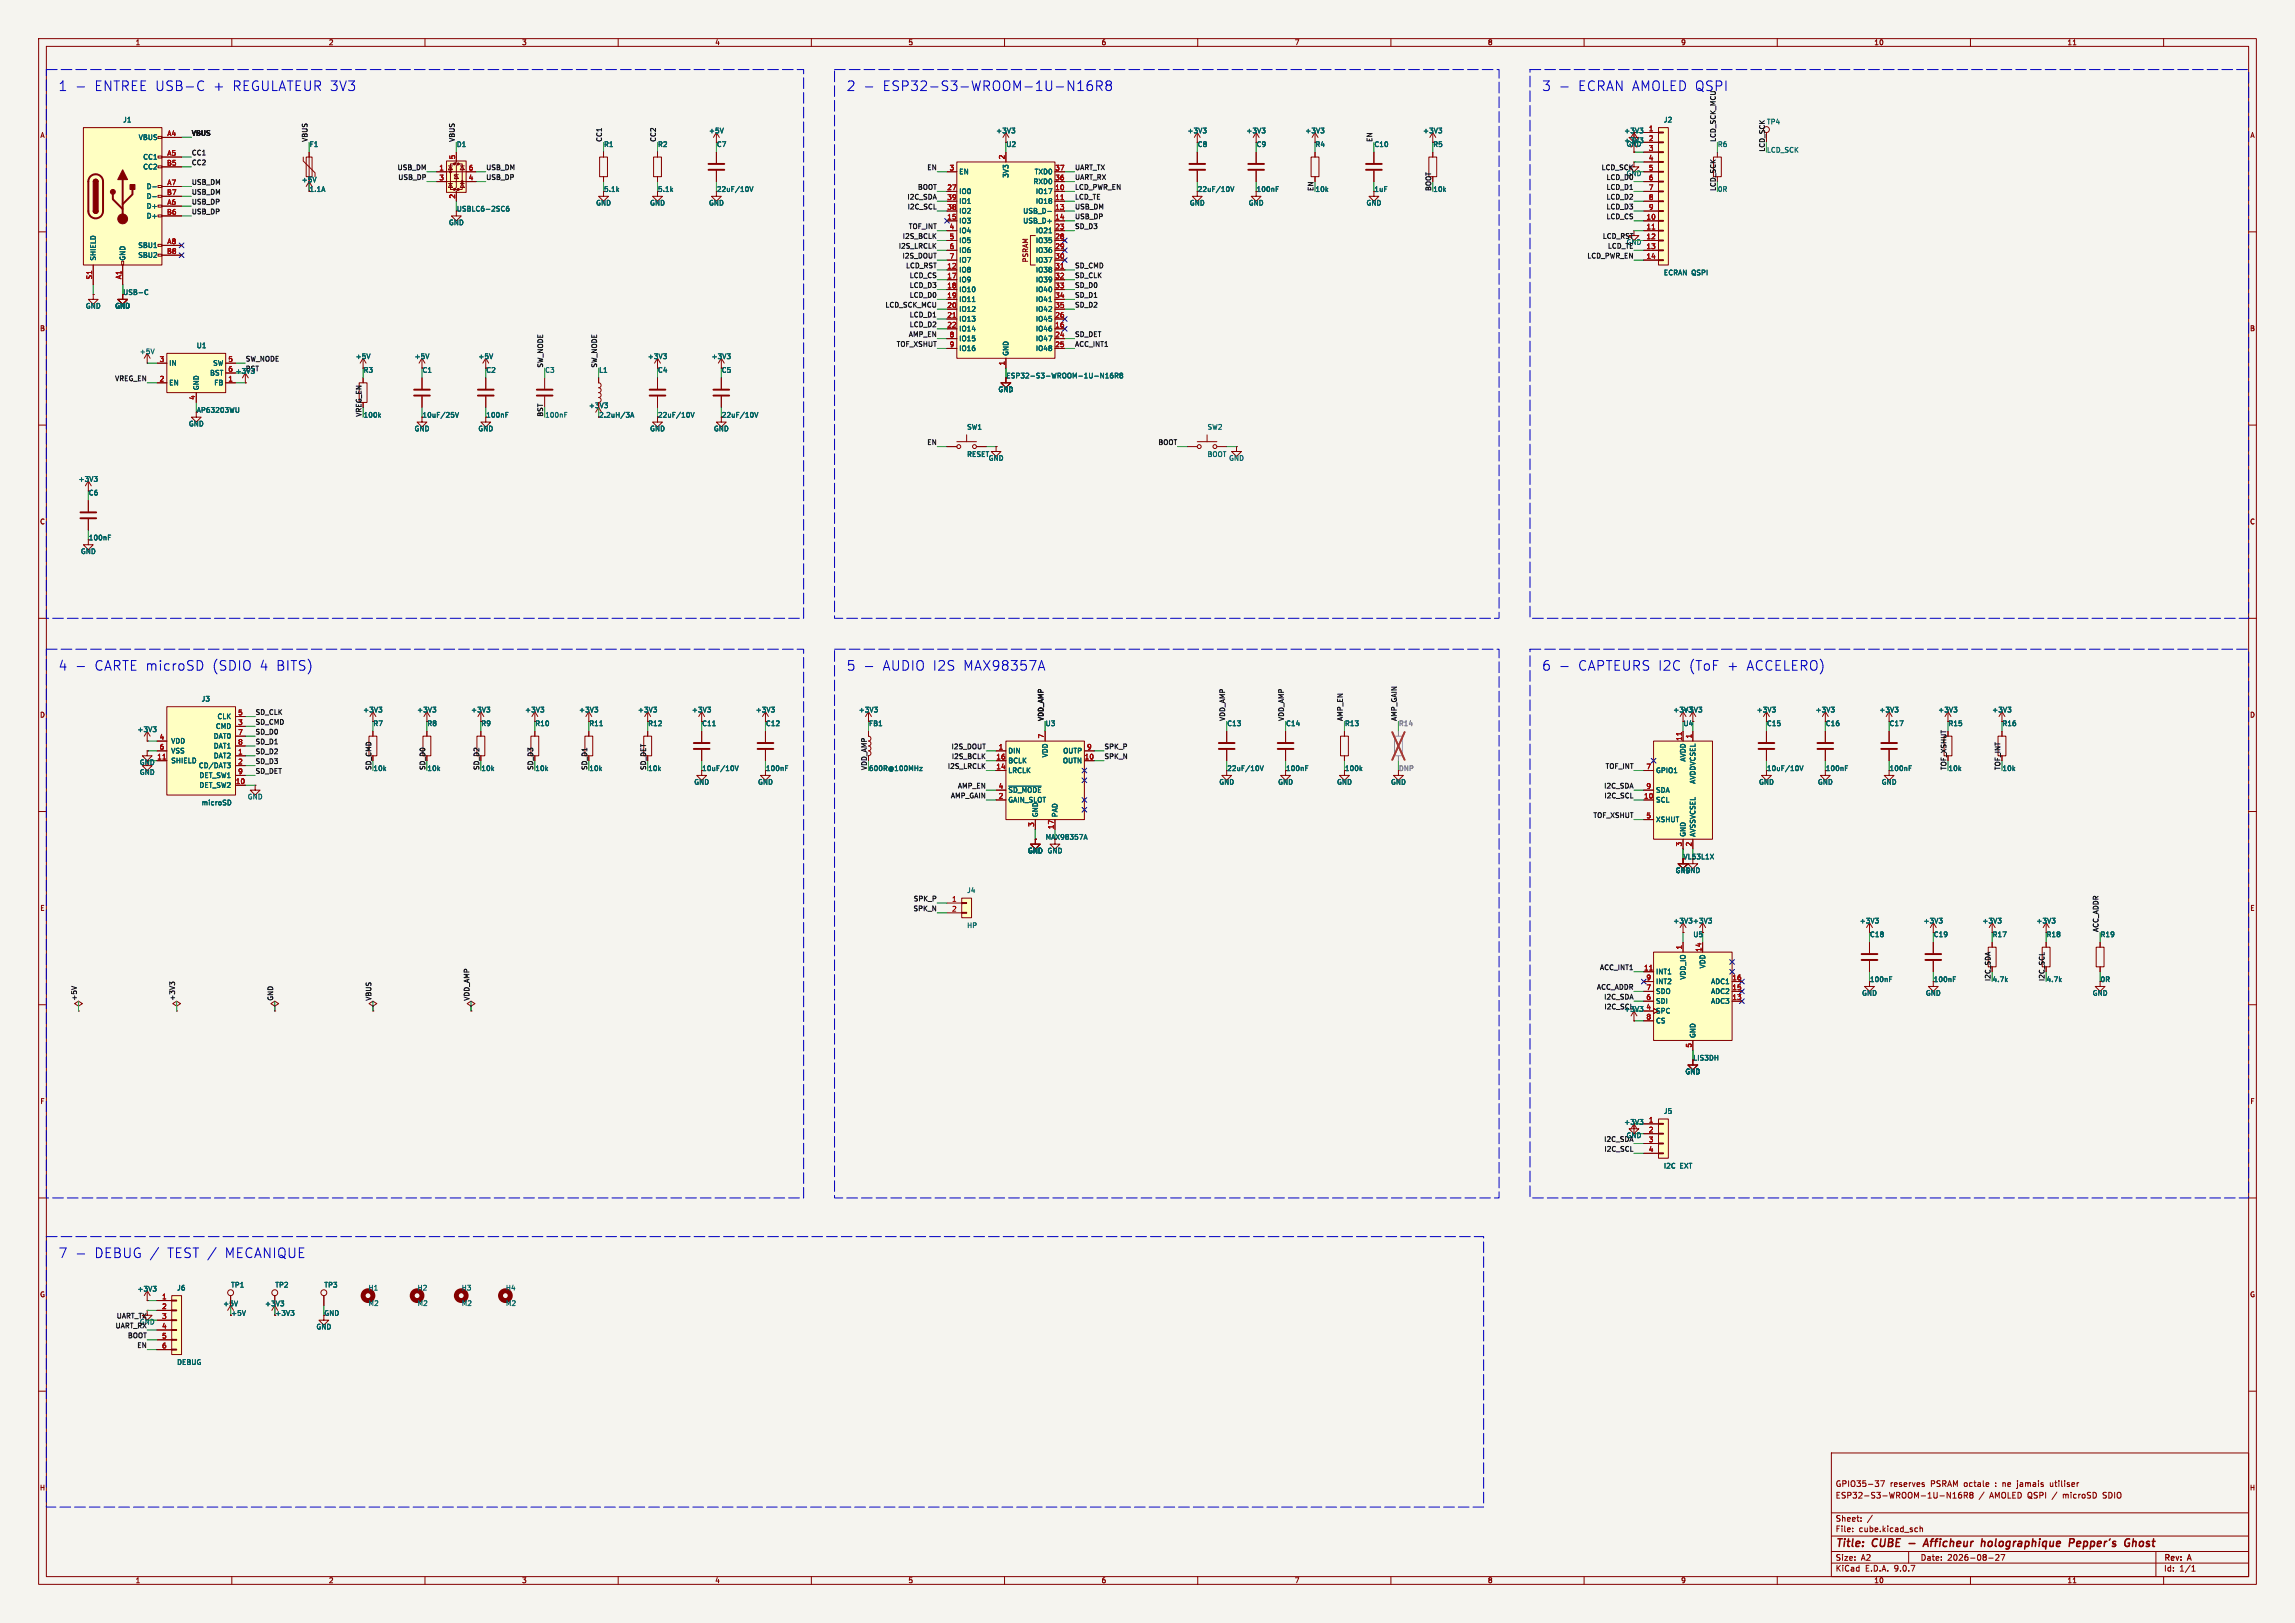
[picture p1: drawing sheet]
<svg xmlns="http://www.w3.org/2000/svg" width="594mm" height="420mm" viewBox="0 0 594 420" stroke-linecap="round" stroke-linejoin="round" font-family="sans-serif">
<defs><g id="words">
<g font-size="3.5" fill="#0000c2">
<text x="15" y="23.8">1 -</text>
<text x="24.2" y="23.8">ENTREE USB-C</text>
<text x="54.8" y="23.8">+</text>
<text x="59.8" y="23.8">REGULATEUR 3V3</text>
<text x="219" y="23.8">2 -</text>
<text x="228.2" y="23.8">ESP32-S3-WROOM-1U-N16R8</text>
<text x="399" y="23.8">3 -</text>
<text x="408.2" y="23.8">ECRAN AMOLED QSPI</text>
<text x="15" y="173.8">4 -</text>
<text x="24.2" y="173.8">CARTE microSD</text>
<text x="54.6" y="173.8">(SDIO</text>
<text x="66.8" y="173.8">4 BITS)</text>
<text x="219" y="173.8">5 -</text>
<text x="228.2" y="173.8">AUDIO I2S</text>
<text x="248.9" y="173.8">MAX98357A</text>
<text x="399" y="173.8">6 -</text>
<text x="408.2" y="173.8">CAPTEURS I2C</text>
<text x="436.8" y="173.8">(ToF</text>
<text x="446.6" y="173.8">+</text>
<text x="451.6" y="173.8">ACCELERO)</text>
<text x="15" y="325.8">7 -</text>
<text x="24.2" y="325.8">DEBUG /</text>
<text x="42.9" y="325.8">TEST /</text>
<text x="57.7" y="325.8">MECANIQUE</text>
</g>
<g font-size="2.8" fill="#840000">
<text x="475" y="400.9">Title:</text>
<text x="484.7" y="400.9">CUBE</text>
<text x="499.7" y="400.9">Afficheur</text>
<text x="515.3" y="400.9">holographique</text>
<text x="538.8" y="400.9">Pepper's</text>
<text x="554" y="400.9">Ghost</text>
</g>
<g font-size="2.1" fill="#840000">
<text x="475" y="388">ESP32-S3-WROOM-1U-N16R8</text>
<text x="475" y="385">GPIO35-37</text>
<text x="489.2" y="385">reserves</text>
<text x="499.7" y="385">PSRAM octale</text>
<text x="515" y="388">AMOLED QSPI</text>
<text x="516.7" y="385">: ne</text>
<text x="522.7" y="385">jamais</text>
<text x="531.3" y="385">utiliser</text>
<text x="531.5" y="388">/</text>
<text x="534.4" y="388">microSD</text>
<text x="544.9" y="388">SDIO</text>
<text x="475" y="394">Sheet:</text>
<text x="475" y="396.7">File:</text>
<text x="481.1" y="396.7">cube.kicad_sch</text>
<text x="475" y="406.9">KiCad</text>
<text x="475" y="404.1">Size:</text>
<text x="481.7" y="404.1">A2</text>
<text x="482.7" y="406.9">E.D.A.</text>
<text x="490.3" y="406.9">9.0.7</text>
<text x="497" y="404.1">Date:</text>
<text x="504" y="404.1">2026-08-27</text>
<text x="560" y="404.3">Rev:</text>
<text x="560" y="406.9">Id:</text>
<text x="564.1" y="406.9">1/1</text>
<text x="566.4" y="404.3">A</text>
</g>
<g font-size="1.8" fill="#840000">
<text x="35" y="11.9">1</text>
<text x="85" y="11.9">2</text>
<text x="135" y="11.9">3</text>
<text x="185" y="11.9">4</text>
<text x="235" y="11.9">5</text>
<text x="285" y="11.9">6</text>
<text x="335" y="11.9">7</text>
<text x="385" y="11.9">8</text>
<text x="435" y="11.9">9</text>
<text x="485" y="11.9">10</text>
<text x="535" y="11.9">11</text>
<text x="10.3" y="35.9">A</text>
<text x="420.3" y="34.7">+3V3</text>
<text x="582.3" y="35.9">A</text>
<text x="80" y="49.9">1.1A</text>
<text x="309.9" y="49.9">22uF/10V</text>
<text x="325.1" y="49.9">100nF</text>
<text x="370.5" y="49.5" transform="rotate(-90 370.5 49.5)">BOOT</text>
<text x="266.3" y="68" transform="rotate(-90 266.3 68)">PSRAM</text>
<text x="31.8" y="76.5">USB-C</text>
<text x="10.3" y="85.9">B</text>
<text x="582.3" y="85.9">B</text>
<text x="125.7" y="96.7">C2</text>
<text x="186.7" y="96.7">C5</text>
<text x="93.6" y="108" transform="rotate(-90 93.6 108)">VREG_EN</text>
<text x="152.3" y="105.8">+3V3</text>
<text x="125.7" y="108.3">100nF</text>
<text x="170.2" y="108.3">22uF/10V</text>
<text x="186.7" y="108.3">22uF/10V</text>
<text x="10.3" y="135.9">C</text>
<text x="582.3" y="135.9">C</text>
<text x="10.3" y="185.9">D</text>
<text x="582.3" y="185.9">D</text>
<text x="124.5" y="188.1">R9</text>
<text x="167.6" y="188.1">R12</text>
<text x="181.6" y="188.1">C11</text>
<text x="198.1" y="188.1">C12</text>
<text x="224.8" y="188.1">FB1</text>
<text x="435.6" y="188.1">U4</text>
<text x="504.2" y="188.1">R15</text>
<text x="518.2" y="188.1">R16</text>
<text x="36.1" y="198.2">GND</text>
<text x="96.2" y="199.4" transform="rotate(-90 96.2 199.4)">SD_CMD</text>
<text x="110.1" y="199.4" transform="rotate(-90 110.1 199.4)">SD_D0</text>
<text x="124.1" y="199.4" transform="rotate(-90 124.1 199.4)">SD_D2</text>
<text x="138.1" y="199.4" transform="rotate(-90 138.1 199.4)">SD_D3</text>
<text x="152.1" y="199.4" transform="rotate(-90 152.1 199.4)">SD_D1</text>
<text x="167.3" y="199.4" transform="rotate(-90 167.3 199.4)">SD_DET</text>
<text x="181.6" y="199.7">10uF/10V</text>
<text x="224.4" y="199.4" transform="rotate(-90 224.4 199.4)">VDD_AMP</text>
<text x="332.7" y="199.7">100nF</text>
<text x="348" y="199.7">100k</text>
<text x="503.8" y="199.4" transform="rotate(-90 503.8 199.4)">TOF_XSHUT</text>
<text x="517.8" y="199.4" transform="rotate(-90 517.8 199.4)">TOF_INT</text>
<text x="270.5" y="217.5">MAX98357A</text>
<text x="435.6" y="222.6">VL53L1X</text>
<text x="10.3" y="235.9">E</text>
<text x="582.3" y="235.9">E</text>
<text x="438.2" y="242.7">U5</text>
<text x="515.3" y="254" transform="rotate(-90 515.3 254)">I2C_SDA</text>
<text x="529.2" y="254" transform="rotate(-90 529.2 254)">I2C_SCL</text>
<text x="543.6" y="254.3">0R</text>
<text x="438.2" y="274.6">LIS3DH</text>
<text x="10.3" y="285.9">F</text>
<text x="582.3" y="285.9">F</text>
<text x="420.9" y="294.7">GND</text>
<text x="10.3" y="335.9">G</text>
<text x="582.3" y="335.9">G</text>
<text x="71.1" y="340.7">+3V3</text>
<text x="83.8" y="340.7">GND</text>
<text x="10.2" y="385.9">H</text>
<text x="582.2" y="385.9">H</text>
<text x="35" y="409.9">1</text>
<text x="85" y="409.9">2</text>
<text x="135" y="409.9">3</text>
<text x="185" y="409.9">4</text>
<text x="235" y="409.9">5</text>
<text x="285" y="409.9">6</text>
<text x="335" y="409.9">7</text>
<text x="385" y="409.9">8</text>
<text x="435" y="409.9">9</text>
<text x="485" y="409.9">10</text>
<text x="535" y="409.9">11</text>
</g>
<g font-size="1.8" fill="#006464">
<text x="31.8" y="31.9">J1</text>
<text x="183.4" y="34.7">+5V</text>
<text x="257.7" y="34.7">+3V3</text>
<text x="307.2" y="34.7">+3V3</text>
<text x="322.5" y="34.7">+3V3</text>
<text x="337.7" y="34.7">+3V3</text>
<text x="368.2" y="34.7">+3V3</text>
<text x="430.5" y="31.9">J2</text>
<text x="35.8" y="36.4">VBUS</text>
<text x="36.9" y="41.5">CC1</text>
<text x="80" y="38.2">F1</text>
<text x="118.1" y="38.2">D1</text>
<text x="156.2" y="38.2">R1</text>
<text x="170.2" y="38.2">R2</text>
<text x="185.4" y="38.2">C7</text>
<text x="260.4" y="38.2">U2</text>
<text x="309.9" y="38.2">C8</text>
<text x="325.1" y="38.2">C9</text>
<text x="340.4" y="38.2">R4</text>
<text x="355.6" y="38.2">C10</text>
<text x="370.8" y="38.2">R5</text>
<text x="420.3" y="37.2">+3V3</text>
<text x="420.9" y="38.2">GND</text>
<text x="444.5" y="38.2">R6</text>
<text x="457.2" y="39.7">LCD_SCK</text>
<text x="36.9" y="44">CC2</text>
<text x="78" y="47.4">+5V</text>
<text x="248.2" y="45.3">EN</text>
<text x="261.2" y="46.1" transform="rotate(-90 261.2 46.1)">3V3</text>
<text x="267.4" y="47.9">RXD0</text>
<text x="267.7" y="45.3">TXD0</text>
<text x="37.8" y="49.1">D-</text>
<text x="37.8" y="51.7">D-</text>
<text x="154.2" y="53.4">GND</text>
<text x="156.2" y="49.9">5.1k</text>
<text x="168.1" y="53.4">GND</text>
<text x="170.2" y="49.9">5.1k</text>
<text x="183.4" y="53.4">GND</text>
<text x="185.4" y="49.9">22uF/10V</text>
<text x="248.2" y="50.4">IO0</text>
<text x="248.2" y="52.9">IO1</text>
<text x="268" y="50.4">IO17</text>
<text x="268" y="52.9">IO18</text>
<text x="307.8" y="53.4">GND</text>
<text x="323.1" y="53.4">GND</text>
<text x="340.4" y="49.9">10k</text>
<text x="353.6" y="53.4">GND</text>
<text x="355.6" y="49.9">1uF</text>
<text x="370.8" y="49.9">10k</text>
<text x="37.8" y="54.2">D+</text>
<text x="37.8" y="56.7">D+</text>
<text x="116.1" y="58.5">GND</text>
<text x="118.1" y="54.9">USBLC6-2SC6</text>
<text x="248.2" y="55.5">IO2</text>
<text x="248.2" y="58">IO3</text>
<text x="264.7" y="55.5">USB_D-</text>
<text x="264.7" y="58">USB_D+</text>
<text x="35.7" y="64.4">SBU1</text>
<text x="248.2" y="60.6">IO4</text>
<text x="248.2" y="63.1">IO5</text>
<text x="248.2" y="65.6">IO6</text>
<text x="268" y="60.6">IO21</text>
<text x="268" y="63.1">IO35</text>
<text x="268" y="65.6">IO36</text>
<text x="25" y="67.6" transform="rotate(-90 25 67.6)">SHIELD</text>
<text x="32.6" y="67.6" transform="rotate(-90 32.6 67.6)">GND</text>
<text x="35.7" y="66.9">SBU2</text>
<text x="248.2" y="68.2">IO7</text>
<text x="248.2" y="70.7">IO8</text>
<text x="268" y="68.2">IO37</text>
<text x="268" y="70.7">IO38</text>
<text x="430.5" y="71.4">ECRAN QSPI</text>
<text x="248.2" y="73.3">IO9</text>
<text x="248.2" y="75.8">IO10</text>
<text x="268" y="73.3">IO39</text>
<text x="268" y="75.8">IO40</text>
<text x="22.1" y="80.1">GND</text>
<text x="29.7" y="80.1">GND</text>
<text x="248.2" y="78.3">IO11</text>
<text x="248.2" y="80.9">IO12</text>
<text x="248.2" y="83.4">IO13</text>
<text x="268" y="78.3">IO41</text>
<text x="268" y="80.9">IO42</text>
<text x="268" y="83.4">IO45</text>
<text x="248.2" y="86">IO14</text>
<text x="248.2" y="88.5">IO15</text>
<text x="268" y="86">IO46</text>
<text x="268" y="88.5">IO47</text>
<text x="36.1" y="91.8">+5V</text>
<text x="43.7" y="94.8">IN</text>
<text x="50.8" y="90.3">U1</text>
<text x="55" y="94.8">SW</text>
<text x="91.9" y="93.1">+5V</text>
<text x="107.2" y="93.1">+5V</text>
<text x="123.7" y="93.1">+5V</text>
<text x="167.5" y="93.1">+3V3</text>
<text x="184" y="93.1">+3V3</text>
<text x="248.2" y="91">IO16</text>
<text x="261.2" y="92.2" transform="rotate(-90 261.2 92.2)">GND</text>
<text x="268" y="91">IO48</text>
<text x="43.7" y="99.9">EN</text>
<text x="51.7" y="101.1" transform="rotate(-90 51.7 101.1)">GND</text>
<text x="54.3" y="97.4">BST</text>
<text x="55.4" y="99.9">FB</text>
<text x="60.9" y="96.9">+3V3</text>
<text x="63.5" y="96.2">BST</text>
<text x="94" y="96.7">R3</text>
<text x="109.2" y="96.7">C1</text>
<text x="141" y="96.7">C3</text>
<text x="154.9" y="96.7">L1</text>
<text x="170.2" y="96.7">C4</text>
<text x="258.3" y="101.7">GND</text>
<text x="260.4" y="98.1">ESP32-S3-WROOM-1U-N16R8</text>
<text x="50.8" y="107">AP63203WU</text>
<text x="48.8" y="110.5">GND</text>
<text x="94" y="108.3">100k</text>
<text x="107.2" y="111.8">GND</text>
<text x="109.2" y="108.3">10uF/25V</text>
<text x="123.7" y="111.8">GND</text>
<text x="141" y="108.3">100nF</text>
<text x="154.9" y="108.3">2.2uH/3A</text>
<text x="168.1" y="111.8">GND</text>
<text x="184.7" y="111.8">GND</text>
<text x="250.2" y="111.4">SW1</text>
<text x="312.4" y="111.4">SW2</text>
<text x="250.2" y="118.4">RESET</text>
<text x="255.8" y="119.4">GND</text>
<text x="312.4" y="118.4">BOOT</text>
<text x="318" y="119.4">GND</text>
<text x="20.2" y="124.9">+3V3</text>
<text x="22.9" y="128.4">C6</text>
<text x="20.8" y="143.6">GND</text>
<text x="22.9" y="140">100nF</text>
<text x="52.1" y="181.7">J3</text>
<text x="93.9" y="184.6">+3V3</text>
<text x="107.8" y="184.6">+3V3</text>
<text x="121.8" y="184.6">+3V3</text>
<text x="135.8" y="184.6">+3V3</text>
<text x="149.8" y="184.6">+3V3</text>
<text x="165" y="184.6">+3V3</text>
<text x="179" y="184.6">+3V3</text>
<text x="195.5" y="184.6">+3V3</text>
<text x="222.1" y="184.6">+3V3</text>
<text x="433" y="184.6">+3V3</text>
<text x="435.5" y="184.6">+3V3</text>
<text x="454.6" y="184.6">+3V3</text>
<text x="469.8" y="184.6">+3V3</text>
<text x="486.3" y="184.6">+3V3</text>
<text x="501.5" y="184.6">+3V3</text>
<text x="515.5" y="184.6">+3V3</text>
<text x="35.5" y="189.6">+3V3</text>
<text x="55.2" y="191.4">DAT0</text>
<text x="55.7" y="188.8">CMD</text>
<text x="56.2" y="186.3">CLK</text>
<text x="96.5" y="188.1">R7</text>
<text x="110.5" y="188.1">R8</text>
<text x="138.4" y="188.1">R10</text>
<text x="152.4" y="188.1">R11</text>
<text x="270.5" y="188.1">U3</text>
<text x="317.5" y="188.1">C13</text>
<text x="332.7" y="188.1">C14</text>
<text x="348" y="188.1">R13</text>
<text x="457.2" y="188.1">C15</text>
<text x="472.4" y="188.1">C16</text>
<text x="489" y="188.1">C17</text>
<text x="44.2" y="192.6">VDD</text>
<text x="44.2" y="195.2">VSS</text>
<text x="44.2" y="197.7">SHIELD</text>
<text x="55.2" y="193.9">DAT1</text>
<text x="55.2" y="196.4">DAT2</text>
<text x="260.9" y="195.2">DIN</text>
<text x="260.9" y="197.7">BCLK</text>
<text x="271.4" y="196.1" transform="rotate(-90 271.4 196.1)">VDD</text>
<text x="275" y="197.7">OUTN</text>
<text x="275.1" y="195.2">OUTP</text>
<text x="436.5" y="197.2" transform="rotate(-90 436.5 197.2)">AVDD</text>
<text x="36.1" y="200.7">GND</text>
<text x="51.3" y="199">CD/DAT3</text>
<text x="51.5" y="201.5">DET_SW1</text>
<text x="96.5" y="199.7">10k</text>
<text x="110.5" y="199.7">10k</text>
<text x="124.5" y="199.7">10k</text>
<text x="138.4" y="199.7">10k</text>
<text x="152.4" y="199.7">10k</text>
<text x="167.6" y="199.7">10k</text>
<text x="179.6" y="203.3">GND</text>
<text x="196.1" y="203.3">GND</text>
<text x="198.1" y="199.7">100nF</text>
<text x="224.8" y="199.7">600R@100MHz</text>
<text x="260.9" y="200.3">LRCLK</text>
<text x="315.5" y="203.3">GND</text>
<text x="317.5" y="199.7">22uF/10V</text>
<text x="330.7" y="203.3">GND</text>
<text x="345.9" y="203.3">GND</text>
<text x="359.9" y="203.3">GND</text>
<text x="428.5" y="200.3">GPIO1</text>
<text x="439" y="202.9" transform="rotate(-90 439 202.9)">AVDDVCSEL</text>
<text x="455.2" y="203.3">GND</text>
<text x="457.2" y="199.7">10uF/10V</text>
<text x="470.4" y="203.3">GND</text>
<text x="472.4" y="199.7">100nF</text>
<text x="486.9" y="203.3">GND</text>
<text x="489" y="199.7">100nF</text>
<text x="504.2" y="199.7">10k</text>
<text x="518.2" y="199.7">10k</text>
<text x="51.5" y="204.1">DET_SW2</text>
<text x="52.1" y="208.6">microSD</text>
<text x="64" y="207.1">GND</text>
<text x="260.9" y="205.3">~{SD_MODE}</text>
<text x="260.9" y="207.9">GAIN_SLOT</text>
<text x="428.5" y="205.3">SDA</text>
<text x="428.5" y="207.9">SCL</text>
<text x="268.8" y="211.6" transform="rotate(-90 268.8 211.6)">GND</text>
<text x="273.9" y="211.6" transform="rotate(-90 273.9 211.6)">PAD</text>
<text x="428.5" y="213">XSHUT</text>
<text x="265.9" y="221">GND GND</text>
<text x="436.5" y="216.7" transform="rotate(-90 436.5 216.7)">GND</text>
<text x="439" y="216.7" transform="rotate(-90 439 216.7)">AVSSVCSEL</text>
<text x="433.6" y="226.1">GND</text>
<text x="436.1" y="226.1">GND</text>
<text x="250.2" y="231.3">J4</text>
<text x="433" y="239.2">+3V3 +3V3</text>
<text x="481.2" y="239.2">+3V3</text>
<text x="497.7" y="239.2">+3V3</text>
<text x="513" y="239.2">+3V3</text>
<text x="526.9" y="239.2">+3V3</text>
<text x="250.2" y="240.4">HP</text>
<text x="483.9" y="242.7">C18</text>
<text x="500.4" y="242.7">C19</text>
<text x="515.6" y="242.7">R17</text>
<text x="529.6" y="242.7">R18</text>
<text x="543.6" y="242.7">R19</text>
<text x="441.6" y="250.7" transform="rotate(-90 441.6 250.7)">VDD</text>
<text x="428.5" y="252.3">INT1</text>
<text x="428.5" y="254.9">INT2</text>
<text x="428.5" y="257.4">SDO</text>
<text x="436.5" y="253.6" transform="rotate(-90 436.5 253.6)">VDD_IO</text>
<text x="442.8" y="254.9">ADC1</text>
<text x="442.8" y="257.4">ADC2</text>
<text x="481.8" y="257.9">GND</text>
<text x="483.9" y="254.3">100nF</text>
<text x="498.3" y="257.9">GND</text>
<text x="500.4" y="254.3">100nF</text>
<text x="515.6" y="254.3">4.7k</text>
<text x="529.6" y="254.3">4.7k</text>
<text x="541.5" y="257.9">GND</text>
<text x="420.3" y="262">+3V3</text>
<text x="428.5" y="259.9">SDI</text>
<text x="428.5" y="262.5">SPC</text>
<text x="442.8" y="259.9">ADC3</text>
<text x="428.5" y="265">CS</text>
<text x="439" y="268.7" transform="rotate(-90 439 268.7)">GND</text>
<text x="436.1" y="278.2">GND</text>
<text x="420.3" y="291.2">+3V3</text>
<text x="430.5" y="288.4">J5</text>
<text x="430.5" y="302.6">I2C</text>
<text x="434.8" y="302.6">EXT</text>
<text x="35.5" y="334.4">+3V3</text>
<text x="45.7" y="334.1">J6</text>
<text x="59.7" y="333.4">TP1</text>
<text x="71.1" y="333.4">TP2</text>
<text x="83.8" y="333.4">TP3</text>
<text x="95.3" y="334.1">H1</text>
<text x="108" y="334.1">H2</text>
<text x="119.4" y="334.1">H3</text>
<text x="130.8" y="334.1">H4</text>
<text x="57.7" y="338.2">+5V</text>
<text x="59.7" y="340.7">+5V</text>
<text x="68.5" y="338.2">+3V3</text>
<text x="95.3" y="338.1">M2</text>
<text x="108" y="338.1">M2</text>
<text x="119.4" y="338.1">M2</text>
<text x="130.8" y="338.1">M2</text>
<text x="81.8" y="344.2">GND</text>
<text x="45.7" y="353.4">DEBUG</text>
</g>
<g font-size="1.8" fill="#a90000">
<text x="43.2" y="35.3">A4</text>
<text x="426.6" y="34">1</text>
<text x="43.2" y="40.4">A5</text>
<text x="117.9" y="41.3" transform="rotate(-90 117.9 41.3)">5</text>
<text x="260.1" y="41.3" transform="rotate(-90 260.1 41.3)">2</text>
<text x="426.6" y="36.6">2</text>
<text x="426.6" y="39.1">3</text>
<text x="426.6" y="41.7">4</text>
<text x="43.1" y="42.9">B5</text>
<text x="113.6" y="44.2">1</text>
<text x="113.6" y="46.7">3</text>
<text x="121.2" y="44.2">6</text>
<text x="121.2" y="46.7">4</text>
<text x="245.7" y="44.2">3</text>
<text x="273" y="44.2">37</text>
<text x="273" y="46.7">36</text>
<text x="426.6" y="44.2">5</text>
<text x="426.6" y="46.7">6</text>
<text x="43.1" y="50.5">B7</text>
<text x="43.2" y="48">A7</text>
<text x="43.2" y="53.1">A6</text>
<text x="117.9" y="51.5" transform="rotate(-90 117.9 51.5)">2</text>
<text x="245.1" y="49.3">27</text>
<text x="245.1" y="51.8">39</text>
<text x="273" y="49.3">10</text>
<text x="273" y="51.8">11</text>
<text x="426.6" y="49.3">7</text>
<text x="426.6" y="51.8">8</text>
<text x="43.1" y="55.6">B6</text>
<text x="245.1" y="54.4">38</text>
<text x="245.1" y="56.9">15</text>
<text x="245.7" y="59.4">4</text>
<text x="273" y="54.4">13</text>
<text x="273" y="56.9">14</text>
<text x="273" y="59.4">23</text>
<text x="426" y="56.9">10</text>
<text x="426" y="59.4">11</text>
<text x="426.6" y="54.4">9</text>
<text x="43.1" y="65.8">B8</text>
<text x="43.2" y="63.2">A8</text>
<text x="245.7" y="62">5</text>
<text x="245.7" y="64.5">6</text>
<text x="273" y="62">28</text>
<text x="273" y="64.5">29</text>
<text x="426" y="62">12</text>
<text x="426" y="64.5">13</text>
<text x="245.1" y="69.6">12</text>
<text x="245.7" y="67.1">7</text>
<text x="273" y="67.1">30</text>
<text x="273" y="69.6">31</text>
<text x="426" y="67.1">14</text>
<text x="23.9" y="72.4" transform="rotate(-90 23.9 72.4)">S1</text>
<text x="31.5" y="72.4" transform="rotate(-90 31.5 72.4)">A1</text>
<text x="245.1" y="72.1">17</text>
<text x="245.1" y="74.7">18</text>
<text x="245.1" y="77.2">19</text>
<text x="273" y="72.1">32</text>
<text x="273" y="74.7">33</text>
<text x="273" y="77.2">34</text>
<text x="245.1" y="79.8">20</text>
<text x="245.1" y="82.3">21</text>
<text x="273" y="79.8">35</text>
<text x="273" y="82.3">26</text>
<text x="245.1" y="84.8">22</text>
<text x="245.7" y="87.4">8</text>
<text x="245.7" y="89.9">9</text>
<text x="273" y="84.8">16</text>
<text x="273" y="87.4">24</text>
<text x="273" y="89.9">25</text>
<text x="41.2" y="93.7">3</text>
<text x="59" y="93.7">5</text>
<text x="260.1" y="94.7" transform="rotate(-90 260.1 94.7)">1</text>
<text x="41.2" y="98.8">2</text>
<text x="59" y="96.3">6</text>
<text x="59" y="98.8">1</text>
<text x="50.5" y="103.6" transform="rotate(-90 50.5 103.6)">4</text>
<text x="61.5" y="185.2">5</text>
<text x="41.2" y="191.5">4</text>
<text x="61.5" y="187.7">3</text>
<text x="61.5" y="190.2">7</text>
<text x="270.3" y="191.2" transform="rotate(-90 270.3 191.2)">7</text>
<text x="435.4" y="191.8" transform="rotate(-90 435.4 191.8)">11</text>
<text x="437.9" y="191.2" transform="rotate(-90 437.9 191.2)">1</text>
<text x="40.6" y="196.6">11</text>
<text x="41.2" y="194.1">6</text>
<text x="61.5" y="192.8">8</text>
<text x="61.5" y="195.3">1</text>
<text x="61.5" y="197.9">2</text>
<text x="257.8" y="196.6">16</text>
<text x="258.4" y="194.1">1</text>
<text x="280.6" y="196.6">10</text>
<text x="281.2" y="194.1">9</text>
<text x="60.9" y="202.9">10</text>
<text x="61.5" y="200.4">9</text>
<text x="257.8" y="199.1">14</text>
<text x="426" y="199.1">7</text>
<text x="258.4" y="204.2">4</text>
<text x="258.4" y="206.8">2</text>
<text x="425.4" y="206.8">10</text>
<text x="426" y="204.2">9</text>
<text x="267.7" y="214.1" transform="rotate(-90 267.7 214.1)">3</text>
<text x="272.8" y="214.7" transform="rotate(-90 272.8 214.7)">17</text>
<text x="426" y="211.8">5</text>
<text x="435.4" y="219.1" transform="rotate(-90 435.4 219.1)">3</text>
<text x="437.9" y="219.1" transform="rotate(-90 437.9 219.1)">2</text>
<text x="246.3" y="233.4">1</text>
<text x="246.3" y="236">2</text>
<text x="435.4" y="245.8" transform="rotate(-90 435.4 245.8)">1</text>
<text x="425.4" y="251.2">11</text>
<text x="440.4" y="246.4" transform="rotate(-90 440.4 246.4)">14</text>
<text x="426" y="253.7">9</text>
<text x="426" y="256.3">7</text>
<text x="448.3" y="253.7">16</text>
<text x="448.3" y="256.3">15</text>
<text x="426" y="258.8">6</text>
<text x="426" y="261.4">4</text>
<text x="426" y="263.9">8</text>
<text x="448.3" y="258.8">13</text>
<text x="437.9" y="271.2" transform="rotate(-90 437.9 271.2)">5</text>
<text x="426.6" y="290.6">1</text>
<text x="426.6" y="293.1">2</text>
<text x="426.6" y="295.7">3</text>
<text x="426.6" y="298.2">4</text>
<text x="41.8" y="336.3">1</text>
<text x="41.8" y="338.8">2</text>
<text x="41.8" y="341.4">3</text>
<text x="41.8" y="343.9">4</text>
<text x="41.8" y="346.5">5</text>
<text x="41.8" y="349">6</text>
</g>
<g font-size="1.8" fill="#0f0f0f">
<text x="49.5" y="35.2">VBUS</text>
<text x="457.2" y="32.4">TP4</text>
<text x="49.5" y="40.3">CC1</text>
<text x="79.7" y="36.8" transform="rotate(-90 79.7 36.8)">VBUS</text>
<text x="117.8" y="36.8" transform="rotate(-90 117.8 36.8)">VBUS</text>
<text x="155.9" y="36.8" transform="rotate(-90 155.9 36.8)">CC1</text>
<text x="169.8" y="36.8" transform="rotate(-90 169.8 36.8)">CC2</text>
<text x="355.3" y="36.8" transform="rotate(-90 355.3 36.8)">EN</text>
<text x="49.5" y="42.8">CC2</text>
<text x="49.5" y="47.9">USB_DM</text>
<text x="102.8" y="44.1">USB_DM</text>
<text x="103" y="46.6">USB_DP</text>
<text x="125.7" y="44.1">USB_DM</text>
<text x="125.7" y="46.6">USB_DP</text>
<text x="239.9" y="44.1">EN</text>
<text x="278.1" y="44.1">UART_TX</text>
<text x="278.1" y="46.6">UART_RX</text>
<text x="414.4" y="44.1">LCD_SCK</text>
<text x="415.7" y="46.6">LCD_D0</text>
<text x="420.9" y="45.8">GND</text>
<text x="49.5" y="50.5">USB_DM</text>
<text x="49.5" y="53">USB_DP</text>
<text x="234.7" y="51.7">I2C_SDA</text>
<text x="237.5" y="49.2">BOOT</text>
<text x="278.1" y="49.2">LCD_PWR_EN</text>
<text x="278.1" y="51.7">LCD_TE</text>
<text x="415.7" y="51.7">LCD_D2</text>
<text x="415.7" y="49.2">LCD_D1</text>
<text x="444.5" y="49.9">0R</text>
<text x="49.5" y="55.5">USB_DP</text>
<text x="234.8" y="54.3">I2C_SCL</text>
<text x="235.1" y="59.3">TOF_INT</text>
<text x="278.1" y="54.3">USB_DM</text>
<text x="278.1" y="56.8">USB_DP</text>
<text x="278.1" y="59.3">SD_D3</text>
<text x="415.7" y="56.8">LCD_CS</text>
<text x="415.7" y="54.3">LCD_D3</text>
<text x="232.5" y="64.4">I2S_LRCLK</text>
<text x="233.5" y="61.9">I2S_BCLK</text>
<text x="414.7" y="61.9">LCD_RST</text>
<text x="416.1" y="64.4">LCD_TE</text>
<text x="420.9" y="63.6">GND</text>
<text x="233.5" y="67">I2S_DOUT</text>
<text x="234.4" y="69.5">LCD_RST</text>
<text x="278.1" y="69.5">SD_CMD</text>
<text x="410.7" y="67">LCD_PWR_EN</text>
<text x="235.4" y="72">LCD_CS</text>
<text x="235.4" y="74.6">LCD_D3</text>
<text x="235.4" y="77.1">LCD_D0</text>
<text x="278.1" y="77.1">SD_D1</text>
<text x="278.1" y="72">SD_CLK</text>
<text x="278.1" y="74.6">SD_D0</text>
<text x="229.1" y="79.7">LCD_SCK_MCU</text>
<text x="235.4" y="82.2">LCD_D1</text>
<text x="278.1" y="79.7">SD_D2</text>
<text x="232" y="89.8">TOF_XSHUT</text>
<text x="235.1" y="87.3">AMP_EN</text>
<text x="235.4" y="84.7">LCD_D2</text>
<text x="278.1" y="87.3">SD_DET</text>
<text x="278.1" y="89.8">ACC_INT1</text>
<text x="63.5" y="93.6">SW_NODE</text>
<text x="140.6" y="95.3" transform="rotate(-90 140.6 95.3)">SW_NODE</text>
<text x="154.6" y="95.3" transform="rotate(-90 154.6 95.3)">SW_NODE</text>
<text x="29.7" y="98.7">VREG_EN</text>
<text x="239.9" y="115.2">EN</text>
<text x="299.7" y="115.2">BOOT</text>
<text x="66" y="185.1">SD_CLK</text>
<text x="66" y="187.6">SD_CMD</text>
<text x="66" y="190.2">SD_D0</text>
<text x="270.2" y="186.7" transform="rotate(-90 270.2 186.7)">VDD_AMP</text>
<text x="317.2" y="186.7" transform="rotate(-90 317.2 186.7)">VDD_AMP</text>
<text x="332.4" y="186.7" transform="rotate(-90 332.4 186.7)">VDD_AMP</text>
<text x="347.6" y="186.7" transform="rotate(-90 347.6 186.7)">AMP_EN</text>
<text x="361.6" y="186.7" transform="rotate(-90 361.6 186.7)">AMP_GAIN</text>
<text x="66" y="192.7">SD_D1</text>
<text x="66" y="195.2">SD_D2</text>
<text x="66" y="197.8">SD_D3</text>
<text x="246.2" y="194">I2S_DOUT</text>
<text x="246.2" y="196.5">I2S_BCLK</text>
<text x="285.8" y="194">SPK_P</text>
<text x="285.8" y="196.5">SPK_N</text>
<text x="66" y="200.3">SD_DET</text>
<text x="245.2" y="199">I2S_LRCLK</text>
<text x="415.4" y="199">TOF_INT</text>
<text x="246" y="206.7">AMP_GAIN</text>
<text x="247.8" y="204.1">AMP_EN</text>
<text x="415.1" y="204.1">I2C_SDA</text>
<text x="415.1" y="206.7">I2C_SCL</text>
<text x="412.3" y="211.7">TOF_XSHUT</text>
<text x="236.4" y="233.3">SPK_P</text>
<text x="236.3" y="235.9">SPK_N</text>
<text x="543.2" y="241.3" transform="rotate(-90 543.2 241.3)">ACC_ADDR</text>
<text x="414" y="251.1">ACC_INT1</text>
<text x="413.2" y="256.2">ACC_ADDR</text>
<text x="20" y="259.1" transform="rotate(-90 20 259.1)">+5V</text>
<text x="45.4" y="259.1" transform="rotate(-90 45.4 259.1)">+3V3</text>
<text x="70.8" y="259.1" transform="rotate(-90 70.8 259.1)">GND</text>
<text x="96.2" y="259.1" transform="rotate(-90 96.2 259.1)">VBUS</text>
<text x="121.6" y="259.1" transform="rotate(-90 121.6 259.1)">VDD_AMP</text>
<text x="415.1" y="258.7">I2C_SDA</text>
<text x="415.1" y="261.3">I2C_SCL</text>
<text x="415.1" y="295.6">I2C_SDA</text>
<text x="415.1" y="298.1">I2C_SCL</text>
<text x="30.1" y="341.3">UART_TX</text>
<text x="29.8" y="343.8">UART_RX</text>
<text x="33" y="346.4">BOOT</text>
<text x="36.1" y="343">GND</text>
<text x="35.4" y="348.9">EN</text>
</g>
<text font-size="1.8" fill="#0000c2" x="444.2" y="36.8" transform="rotate(-90 444.2 36.8)">LCD_SCK_MCU</text>
<g font-size="1.8" fill="#009600">
<text x="456.9" y="39.4" transform="rotate(-90 456.9 39.4)">LCD_SCK</text>
<text x="340" y="49.5" transform="rotate(-90 340 49.5)">EN</text>
<text x="444.2" y="49.5" transform="rotate(-90 444.2 49.5)">LCD_SCK</text>
<text x="140.6" y="108" transform="rotate(-90 140.6 108)">BST</text>
</g>
<g font-size="1.8" fill="#939391">
<text x="362" y="188.1">R14</text>
<text x="362" y="199.7">DNP</text>
</g>
</g></defs>
<path d="M0 0h594v420h-594z" fill="#f5f4ef" stroke="#f5f4ef" stroke-width=".26"/>
<g fill="none" stroke="#840000" stroke-width=".26">
<path d="M10 10h574v400h-574zM12 12h570v396h-570zM60 10v2M110 10v2M160 10v2M210 10v2M260 10v2M310 10v2M360 10v2M410 10v2M460 10v2M510 10v2"/>
<path d="M536.6 11.6h.7M560 10v2M422.9 34.3l-.8 1.3M422.9 34.3l.8 1.3M422.9 34.3v2.5M118.1 54.6v1.3h1.3l-1.3 1.3-1.3-1.3h1.3M156.2 49.5v1.3h1.3l-1.3 1.3-1.3-1.3h1.3M170.2 49.5v1.3h1.2l-1.2 1.3-1.3-1.3h1.3M10 60h2M582 60h2M93 99.1h2v5h-2zM94 92.7l-.8 1.3"/>
<path d="M94 92.7l.7 1.3M94 92.7v2.6M94 97.8v1.3M109.2 92.7l-.7 1.3M109.2 92.7l.8 1.3M109.2 92.7v2.6M109.2 97.8v2.8M125.7 92.7v2.6M125.7 97.8v2.8M125.7 92.7l-.7 1.3M125.7 92.7l.8 1.3M141 97.8v2.8"/>
<path d="M154.9 97.8v1.3l.5 .1 .2 .5-.2 .5-.5 .1 .5 .2 .2 .4-.2 .5-.5 .2 .5 .1 .2 .4-.2 .6-.5 .2 .5 .2 .2 .5-.2 .4-.5 .2M170.2 92.7l-.8 1.3M170.2 92.7l.7 1.3M170.2 92.7v2.6M170.2 97.8v2.8M10 110h2M109.2 108v1.2h1.3l-1.3 1.3-1.3-1.3h1.3M109.2 102.6v2.8M125.7 108v1.2h1.3l-1.3 1.3-1.2-1.3h1.2M125.7 102.6v2.8M141 102.6v2.8M154.9 105.4l-.7 1.3"/>
<path d="M154.9 105.4l.8 1.3M154.9 105.4v2.6M170.2 108v1.2h1.2l-1.2 1.3-1.3-1.3h1.3M170.2 102.6v2.8M307.3 115.6h2.6M309.9 114.3h5.1M312.4 112.5v1.8M315 115.6h2.5M582 110h2M10 160h2M582 160h2M348 199.4v1.3h1.2l-1.2 1.2-1.3-1.2h1.3"/>
<path d="M10 210h2M582 210h2M483.9 238.8l-.8 1.2M483.9 238.8l.7 1.2M483.9 238.8v2.5M515.6 238.8l-.7 1.2M515.6 238.8l.8 1.2M515.6 238.8v2.5M529.6 238.8l-.8 1.2M529.6 238.8l.8 1.2M529.6 238.8v2.5M483.9 243.8v2.8"/>
<path d="M483.9 248.7v2.8M514.6 245.1h2v5.1h-2zM515.6 243.8v1.3M528.6 245.1h2v5.1h-2zM529.6 243.8v1.3M543.6 254v1.3h1.2l-1.2 1.2-1.3-1.2h1.3M10 260h2M582 260h2M10 310h2M582 310h2M10 360h2M474 376h108v32h-108z"/>
<path d="M582 360h2M474 397.5h108M474 391.5h108M479.5 396.2v.2M479.5 395.4v.2M481.7 393.5v.2M481.7 392.7v.2M484.6 392.1l-1.3 1.9M485.3 383.2h.9l-.5 .5M486.2 383.9v.6M486.7 383.2h1l-.6 1.5M495.9 395.4h.4"/>
<path d="M496.3 396.3l-.4 .1M497 395.5l.5-.1 .1 1M497 394.9v1.5M497.7 384.2h.3l.1 .3-.5 .2M497.7 383.7h.3M505.5 387.7h.8M505.5 386.6l.4-.4v1.5M507.6 386.2h-.4l-.2 .3-.1 .9 .3 .3 .5-.2-.1-.7-.4-.1-.3 .3M508.4 387l.7-.1 .1-.6-.8-.1v1.5M508.7 387l.5 .7M510.1 386.8l-.3 .3 .3 .6 .6-.3-.3-.6M510.1 386.8l-.3-.3 .3-.3 .6 .3-.3 .3"/>
<path d="M510.1 386.8h.3M513.5 386.1l-1.3 1.9M514.7 383.7v.3l-.7 .2M521.9 385.2h.1M530.7 383.7v.9M60 408v2M110 408v2M160 408v2M210 408v2M260 408v2M310 408v2M360 408v2"/>
<path d="M410 408v2M460 408v2M474 404.5h108M474 401.5h108M494 401.5v3M510 408v2M514.7 403.2h1.2M517.3 402.4v.5l-.8 .9h.9M518.9 402.3l-.7 1.5M536.6 409.6h.7M558 401.5v6.5M560 408v2"/>
<path d="M567.3 406.6h.9M567.3 405.5l.4-.4v1.5"/>
<circle cx="310.4" cy="115.6" r=".51"/>
<circle cx="314.5" cy="115.6" r=".51"/>
</g>
<path d="M494.1 399.4h1.5M498 399.6h.9M513 399h.7l-.1 1.2M535.7 399.2l.9-.1 .3-.2-.1-.5-.2-.2h-.8l-.3 2M538.3 398.9l-.6 .1-.2 .9 .2 .3h.4M538.5 399.3l-1 .2M552.1 399.1l.3-.2 .4 .1v1.2M552.2 398.2l-.3 2M497.7 400.2l.9-2 .5 2" fill="none" stroke="#840000" stroke-width=".4"/>
<g fill="none" stroke="#006464" stroke-width=".26">
<path d="M424.4 33.1h.8l-.4 .5M425 33.6l.2 .3-.2 .5M95.8 91.6l-.4 1.2M111 91.6l-.4 1.2M127.5 91.6l-.4 1.2M171.7 91.6h.8l-.4 .4M172.2 92l.3 .3-.3 .5M98.1 107.5l.4 .5M98.5 107.1l-.5 .5M117.4 107.3v.6M117.9 106.7l.4 1.3 .4-1.3M130.9 107.3h.4"/>
<path d="M130.9 106.7h.6M146.2 107.3h.4M146.2 106.7h.6M156.5 104.3h.7l-.4 .4M157 104.7l.2 .3-.2 .5M163.2 108l.4-1.3 .5 1.3M163.3 107.6h.6M178.4 107v.7M178.8 106.7l.4 1.3 .5-1.3M485.4 237.6h.8l-.5 .5M485.9 238.1l.3 .2-.3 .6M517.1 237.6h.8l-.4 .5"/>
<path d="M517.7 238.1l.2 .2-.2 .6M531.1 237.6h.8l-.4 .5M531.6 238.1l.3 .2-.3 .6M489.1 253.4h.4M489.1 252.8h.6"/>
</g>
<path d="M107.2 100.8h4.1M107.2 102.4h4.1M123.7 100.8h4.1M123.7 102.4h4.1M138.9 100.8h4.1M138.9 102.4h4.1M168.1 100.8h4.1M168.1 102.4h4.1M481.8 246.9h4.1M481.8 248.4h4.1" fill="none" stroke="#840000" stroke-width=".51"/>
<path d="M428 191.8h15.2v25.4h-15.2z" fill="#ffffc2"/>
<g fill="none" stroke="#840000" stroke-width=".26">
<path d="M156.2 39.4v1.2M170.2 39.4v1.2M185.4 34.3l-.7 1.3M185.4 34.3l.8 1.3M185.4 34.3v2.5M325.1 34.3l-.7 1.3M325.1 34.3l.8 1.3M325.1 34.3v2.5M340.4 34.3l-.8 1.3M340.4 34.3l.7 1.3M340.4 34.3v2.5M422.9 34.3v1.3h1.3l-1.3 1.2-1.3-1.2h1.3"/>
<path d="M155.2 40.6h2v5.1h-2zM156.2 45.7v1.3M169.2 40.6h2v5.1h-2zM170.2 45.7v1.3M185.4 49.5v1.3h1.3l-1.3 1.3-1.3-1.3h1.3M422.9 59.7v1.3h1.3l-1.3 1.2-1.3-1.2h1.3M422.9 59.7h.1M332.7 199.4v1.3h1.3l-1.3 1.2-1.2-1.2h1.2M332.7 189.2v2.8M332.7 194.1v2.8M425.4 199.4h2.6M428 191.8h15.2v25.4h-15.2z"/>
<path d="M435.6 184.2v2.5M435.6 189.2v2.6M435.6 184.2l-.8 1.2M435.6 184.2l.8 1.2M438.1 184.2v2.5M438.1 189.2v2.6M438.1 184.2l-.7 1.2M438.1 184.2l.8 1.2M457.2 184.2l-.8 1.2M457.2 184.2l.8 1.2M457.2 184.2v2.5M457.2 189.2v2.8"/>
<path d="M457.2 194.1v2.8M472.4 189.2v2.8M472.4 194.1v2.8M488.9 199.4v1.3h1.3l-1.3 1.2-1.2-1.2h1.2M488.9 189.2v2.8M488.9 194.1v2.8M504.2 184.2l-.8 1.2M504.2 184.2l.8 1.2M504.2 184.2v2.5M517.1 190.5h2.1v5.1h-2.1zM518.2 184.2v2.5M518.2 189.2v1.3"/>
<path d="M518.2 184.2l-.8 1.2M518.2 184.2l.7 1.2M425.4 204.5h2.6M425.4 207h2.6M425.4 212.1h2.6M435.6 217.2v2.5M438.1 217.2v2.5M422.9 264.2h.1M422.9 261.6l-.8 1.3M422.9 261.6l.8 1.3M422.9 261.6v2.6M422.9 290.8v1.3h1.3l-1.3 1.3-1.3-1.3h1.3"/>
<path d="M422.9 290.8v2.6M422.9 290.8l-.8 1.3M422.9 290.8l.8 1.3"/>
</g>
<path d="M435.2 189.5v.8" fill="none" stroke="#a90000" stroke-width=".26"/>
<g fill="none" stroke="#006464" stroke-width=".26">
<path d="M187.2 33.1l-.4 1.3M326.6 33.1h.8l-.4 .5M327.2 33.6l.2 .3-.2 .5M341.9 33.1h.8l-.5 .5M342.4 33.6l.3 .3-.3 .5M337.9 198.8h.5M337.9 198.2h.6M439.7 183h.7l-.4 .5M440.2 183.5l.2 .2-.2 .6M458.7 183h.8l-.4 .5M459.3 183.5l.2 .2-.2 .6M465.4 198.4v.8"/>
<path d="M465.8 198.2l.5 1.2 .4-1.2M477.6 198.8h.5M477.6 198.2h.6M494.1 198.8h.5M494.1 198.2h.6M505.7 183h.8l-.4 .5M506.2 183.5l.3 .2-.3 .6M519.7 183h.8l-.5 .5M520.2 183.5l.3 .2-.3 .6M442.7 221l.8 1.3M443.5 221l-.8 1.3M424.4 260.5h.8l-.4 .5"/>
<path d="M425 261l.2 .2-.2 .5M424.4 289.7h.8l-.4 .5M425 290.2l.2 .2-.2 .5"/>
</g>
<path d="M330.7 192.3h4.1M330.7 193.8h4.1M455.2 192.3h4M455.2 193.8h4M470.4 192.3h4.1M470.4 193.8h4.1M486.9 192.3h4.1M486.9 193.8h4.1" fill="none" stroke="#840000" stroke-width=".51"/>
<path d="M115.6 41.7h5v8.1h-5z" fill="#ffffc2"/>
<g fill="#840000" stroke="#840000" stroke-width=".26">
<circle cx="116.6" cy="44.4" r=".25"/>
<circle cx="117.6" cy="42.4" r=".25"/>
<circle cx="117.6" cy="49" r=".25"/>
<circle cx="118.6" cy="42.4" r=".25"/>
<circle cx="118.6" cy="49" r=".25"/>
<circle cx="119.6" cy="47" r=".25"/>
</g>
<g fill="none" stroke="#840000" stroke-width=".26">
<path d="M118.1 39.4v2.5l-.5 .5h1l-.5 .5v5.6l-.5 .5h1l-.5 .5v2.6M422.9 39.4h.1M422.9 36.8v2.6M113 44.5h10.2M113 47h10.2M115.6 41.7h5v8.1h-5zM116.1 47.5h1M116.1 42.9h1M116.6 42.9l.5 1h-1zM116.6 47.5l.5 1h-1zM117.6 42.4h-1v6.6h1M118.1 45.2l.5 1h-1z"/>
<path d="M118.6 45.2h-1v.4M118.6 42.4h1v6.6h-1M119.1 47.5h1M119.1 42.9h1M119.6 42.9l.5 1h-1zM119.6 47.5l.5 1h-1zM438.1 274.3v1.3h1.3l-1.3 1.3-1.2-1.3h1.2"/>
</g>
<path d="M424.4 35.7h.8l-.4 .5M425 36.2l.1 .1M131.6 53.4l-.5 .3-.1 .7 .3 .2 .4-.1-.1-.6h-.3l-.3 .2" fill="none" stroke="#006464" stroke-width=".26"/>
<path d="M21.6 33h20.3v35.6h-20.3z" fill="#ffffc2"/>
<g fill="none" stroke="#840000" stroke-width=".26">
<path d="M21.6 33h20.3v35.6h-20.3zM40.9 35.3h1v.5h-1zM41.9 35.6h5.1M185.4 39.4v2.8M24.1 47l.2-.5 .5-.1 .4 .1 .2 .5M24.1 54.6l.2 .5 .5 .1 .4-.1 .2-.5M40.9 40.4h1v.5h-1zM40.9 42.9h1v.5h-1zM40.9 48h1v.5h-1zM40.9 50.5h1v.6h-1zM40.9 53.1h1v.5h-1zM40.9 55.6h1v.5h-1z"/>
<path d="M41.9 40.6h5.1M41.9 43.2h5.1M41.9 48.3h5.1M41.9 50.8h5.1M41.9 53.3h5.1M41.9 55.9h5.1M185.4 44.2v2.8M24.1 68.6v5.1M31.5 67.6h.5v1h-.5zM31.7 68.6v5.1M40.9 63.2h1v.6h-1zM40.9 65.8h1v.5h-1z"/>
<path d="M41.9 63.5h5.1M41.9 66h5.1M186.7 92.7v2.6M186.7 97.8v2.8M186.7 92.7l-.8 1.3M186.7 92.7l.8 1.3M186.7 108v1.2h1.3l-1.3 1.3-1.3-1.3h1.3M186.7 102.6v2.8"/>
</g>
<path d="M23.4 45.7a1.9 1.9 0 0 1 2.1-.5 1.9 1.9 0 0 1 1.2 1.8v7.6a1.91 1.91 0 0 1-1.9 1.9 1.91 1.91 0 0 1-1.9-1.9v-7.8zM29.2 50.3v1.3l2.5 2.5M31.7 46.5v10.1M34.3 49v1.3l-2.6 2.5M183.4 42.4h4.1M183.4 43.9h4.1M184.7 100.8h4M184.7 102.4h4" fill="none" stroke="#840000" stroke-width=".51"/>
<g fill="#840000" stroke="#840000" stroke-width=".26">
<path d="M24.1 47h1.3v7.6h-1.3z"/>
<path d="M24.3 46.5l.7-.1 .4 .6h-1.3z"/>
<path d="M24.1 54.6h1.3l-.2 .5-.4 .1-.5-.1z"/>
<path d="M31.7 43.9l1.3 2.6h-2.5z"/>
<path d="M33.7 47.8h1.2v1.2h-1.2z"/>
<circle cx="29.2" cy="49.7" r=".63"/>
<circle cx="31.8" cy="56.6" r="1.27"/>
</g>
<path d="M39.5 48.4h1M39.5 50.9h1M193.6 48.5v.8M194.1 48.3l.4 1.3 .4-1.3M37.7 75h.5M38.2 75l.1 .1M38.3 76.1l-.6 .1M188.2 91.6h.8l-.4 .4M188.7 92l.3 .3-.3 .5M194.9 107v.7M195.3 106.7l.5 1.3 .4-1.3" fill="none" stroke="#006464" stroke-width=".26"/>
<path d="M428 246.4h20.3v22.8h-20.3z" fill="#ffffc2"/>
<g fill="none" stroke="#840000" stroke-width=".26">
<path d="M80 39.4v6.3M340.4 39.4v1.2M370.8 34.3l-.7 1.3M370.8 34.3l.8 1.3M370.8 34.3v2.5M78.5 40.6v1.1l3 3v1M79.2 40.6h1.6v5.1h-1.6zM80 47v2.5M80 47l-.8 1.3M80 47l.8 1.3M339.3 40.6h2.1v5.1h-2.1zM340.4 45.7v1.3"/>
<path d="M355.6 49.5v1.3h1.3l-1.3 1.3-1.3-1.3h1.3M24.1 76.2v1.3h1.3l-1.3 1.2-1.2-1.2h1.2M24.1 76.2h.1M63.5 99.1h.1M63.5 96.5l-.8 1.3M63.5 96.5l.8 1.3M63.5 96.5v2.6M50.8 106.7v1.3h1.3l-1.3 1.2-1.3-1.2h1.3M22.9 139.7v1.3h1.2l-1.2 1.2-1.3-1.2h1.3M22.9 124.5l-.8 1.2M22.9 124.5l.7 1.2M22.9 124.5v2.5"/>
<path d="M22.9 129.5v2.8M22.9 134.4v2.8M224.8 189.2v1.3l.4 .2 .2 .4-.2 .5-.4 .2 .4 .1 .2 .4-.1 .5-.5 .2 .6 .5-.1 .5-.5 .3 .5 .2 .1 .5-.2 .4-.4 .2M435.6 222.3v1.2h1.3l-1.3 1.3-1.3-1.3h1.3M435.6 238.8v2.5M435.6 238.8l-.8 1.2M435.6 238.8l.8 1.2M438.1 222.3v1.2h1.3l-1.3 1.3-1.2-1.3h1.2M440.7 238.8v2.5M440.7 238.8l-.8 1.2M440.7 238.8l.8 1.2M425.4 251.5h2.6"/>
<path d="M425.4 254h2.6M425.4 256.5h2.6M425.4 259.1h2.6M428 246.4h20.3v22.8h-20.3zM435.6 241.3h.1M435.6 243.8v2.6M440.7 243.8v2.6M448.3 254h2.5M448.3 256.5h2.5M448.3 259.1h2.5M425.4 261.6h2.6M425.4 264.2h2.6"/>
<path d="M438.1 274.3v1.3h1.3l-1.3 1.3-1.2-1.3h1.2M438.1 269.2v2.6"/>
</g>
<path d="M427 251h.7" fill="none" stroke="#a90000" stroke-width=".26"/>
<path d="M372.4 33.1h.7l-.4 .5M372.9 33.6l.2 .3-.2 .5M81.8 45.8l-.4 1.3M24.4 123.3h.8l-.5 .5M24.9 123.8l.3 .2-.3 .6M28.1 139.1h.4M28.1 138.5h.6M238 198.6h.7l-.7 .8h.7M442.2 237.6h.8l-.4 .5M442.7 238.1l.3 .2-.3 .6" fill="none" stroke="#006464" stroke-width=".26"/>
<circle cx="130.8" cy="335.3" r="1.27" fill="none" stroke="#840000" stroke-width="1.3"/>
<path d="M20.8 132.6h4.1M20.8 134.1h4.1" fill="none" stroke="#840000" stroke-width=".51"/>
<path d="M43.2 91.4h15.2v10.2h-15.2z" fill="#ffffc2"/>
<g fill="none" stroke="#840000" stroke-width=".26">
<path d="M309.9 34.3l-.8 1.3M309.9 34.3l.7 1.3M309.9 34.3v2.5M309.9 39.4v2.8M325.1 39.4v2.8M370.8 39.4v1.2M309.9 44.2v2.8M325.1 44.2v2.8M369.8 40.6h2.1v5.1h-2.1zM31.7 76.2v1.3h1.3l-1.3 1.2-1.2-1.2h1.2M38.1 94h.1M38.1 91.4l-.8 1.3"/>
<path d="M38.1 91.4l.8 1.3M38.1 91.4v2.6M40.6 94h2.6M40.6 99.1h2.6M43.2 91.4h15.2v10.2h-15.2zM58.4 94h2.6M58.4 99.1h2.6M58.4 96.5h2.6M50.8 101.6v2.5M257.8 115.6v1.2h1.3l-1.3 1.3-1.3-1.3h1.3M257.8 115.6h.1M123.4 190.5h2.1v5.1h-2.1z"/>
<path d="M124.5 184.2v2.5M124.5 189.2v1.3M124.5 184.2l-.8 1.2M124.5 184.2l.7 1.2M137.4 190.5h2v5.1h-2zM138.4 184.2l-.7 1.2M138.4 184.2l.8 1.2M138.4 184.2v2.5M138.4 189.2v1.3M151.4 190.5h2v5.1h-2zM152.4 184.2l-.8 1.2M152.4 184.2l.8 1.2"/>
<path d="M152.4 184.2v2.5M152.4 189.2v1.3M166.6 190.5h2.1v5.1h-2.1zM167.6 184.2v2.5M167.6 189.2v1.3M167.6 184.2l-.7 1.2M167.6 184.2l.8 1.2M181.6 199.4v1.3h1.3l-1.3 1.2-1.3-1.2h1.3M181.6 184.2v2.5M181.6 189.2v2.8M181.6 194.1v2.8M181.6 184.2l-.8 1.2"/>
<path d="M181.6 184.2l.8 1.2M198.1 199.4v1.3h1.3l-1.3 1.2-1.3-1.2h1.3M198.1 184.2v2.5M198.1 189.2v2.8M198.1 194.1v2.8M198.1 184.2l-.7 1.2M198.1 184.2l.8 1.2M224.8 184.2l-.8 1.2M224.8 184.2l.8 1.2M224.8 184.2v2.5M503.2 190.5h2v5.1h-2zM268 217.2v1.2h1.2l-1.2 1.3-1.3-1.3h1.3"/>
<path d="M268 217.2h.1M59.7 335.3v2.5"/>
<circle cx="59.7" cy="334.5" r=".76"/>
</g>
<g fill="none" stroke="#006464" stroke-width=".26">
<path d="M311.4 33.1h.8l-.4 .5M311.9 33.6l.3 .3-.3 .5M318.1 48.5v.8M318.5 48.3l.4 1.3 .5-1.3M330.3 48.9h.4M330.3 48.3h.6M39.9 90.3l-.4 1.3M61.8 105.4v1.1l-.5 .2M126 183h.8l-.5 .5M126.5 183.5l.3 .2-.3 .6M139.9 183h.8l-.4 .5M140.5 183.5l.2 .2-.2 .6"/>
<path d="M153.9 183h.8l-.4 .5M154.5 183.5l.2 .2-.2 .6M155.2 187.8h.8M169.2 183h.7l-.4 .5M169.7 183.5l.2 .2-.2 .6M183.1 183h.8l-.4 .5M183.7 183.5l.2 .2-.2 .6M184.4 187.8h.8M189.8 198.4v.8M190.2 198.2l.5 1.2 .4-1.2M199.6 183h.8l-.4 .5M200.2 183.5l.2 .2-.2 .6"/>
<path d="M203.3 198.8h.4M203.3 198.2h.6M226.3 183h.8l-.4 .5M226.8 183.5l.3 .2-.3 .6M63.6 339.1l-.5 1.3"/>
</g>
<path d="M307.8 42.4h4.1M307.8 43.9h4.1M323.1 42.4h4.1M323.1 43.9h4.1M179.6 192.3h4M179.6 193.8h4M196.1 192.3h4.1M196.1 193.8h4.1" fill="none" stroke="#840000" stroke-width=".51"/>
<path d="M248.9 232.4h2.6v5.1h-2.6z" fill="#ffffc2"/>
<path d="M245.1 233.7h3.8M245.1 236.2h3.8M248.9 232.4h2.6v5.1h-2.6zM248.9 233.6h1.3v.2h-1.3zM248.9 236.1h1.3v.2h-1.3z" fill="none" stroke="#840000" stroke-width=".26"/>
<path d="M43.2 182.9h17.8v22.8h-17.8z" fill="#ffffc2"/>
<g fill="none" stroke="#840000" stroke-width=".26">
<path d="M309.9 49.5v1.3h1.2l-1.2 1.3-1.3-1.3h1.3M325.1 49.5v1.3h1.3l-1.3 1.3-1.3-1.3h1.3M38.1 191.8h.1M38.1 194.3v1.3h1.3l-1.3 1.3-1.3-1.3h1.3M38.1 194.3h.1M38.1 196.9v1.2h1.3l-1.3 1.3-1.3-1.3h1.3M38.1 189.2l-.8 1.3M38.1 189.2l.8 1.3M38.1 189.2v2.6M40.6 191.8h2.6M40.6 194.3h2.6M40.6 196.9h2.6"/>
<path d="M43.2 182.9h17.8v22.8h-17.8zM61 185.4h2.5M61 188h2.5M61 190.5h2.5M61 193h2.5M61 195.6h2.5M61 198.1h2.5M95.5 190.5h2v5.1h-2zM96.5 184.2l-.7 1.2M96.5 184.2l.8 1.2M96.5 184.2v2.5M96.5 189.2v1.3"/>
<path d="M109.5 190.5h2v5.1h-2zM110.5 184.2l-.8 1.2M110.5 184.2l.8 1.2M110.5 184.2v2.5M110.5 189.2v1.3M61 200.7h2.5M61 203.2h2.5M66 203.2v1.3h1.3l-1.3 1.2-1.2-1.2h1.2M66 203.2h.1M20.3 260.4l1-.7-1-.6-1 .6 1 .7v1.2M20.3 261.6h.1M71.1 260.4l1-.7-1-.6-1 .6 1 .7v1.2"/>
<path d="M71.1 261.6h.1M121.9 260.4l1-.7-1-.6-1 .6 1 .7v1.2M121.9 261.6h.1"/>
</g>
<path d="M42.2 196.4h.7" fill="none" stroke="#a90000" stroke-width=".26"/>
<path d="M39.6 188.1h.8l-.4 .5M40.2 188.6l.2 .2-.2 .5M58.8 197.4h.8l-.4 .5M59.4 197.9l.2 .3-.2 .5M98 183h.8l-.4 .5M98.6 183.5l.2 .2-.2 .6M112 183h.8l-.4 .5M112.5 183.5l.3 .2-.3 .6M59.3 207a.68 .68 0 0 1 .4 .7 .68 .68 0 0 1-.4 .6" fill="none" stroke="#006464" stroke-width=".26"/>
<path d="M260.3 191.8h20.4v20.3h-20.4z" fill="#ffffc2"/>
<g fill="none" stroke="#840000" stroke-width=".26">
<path d="M260.3 34.3l-.7 1.3M260.3 34.3l.8 1.3M260.3 34.3v2.5M355.6 39.4v2.8M355.6 44.2v2.8M422.9 41.9v1.3h1.3l-1.3 1.3-1.3-1.3h1.3M422.9 41.9h.1M257.8 194.3h2.5M257.8 196.9h2.5M257.8 199.4h2.5M260.3 191.8h20.4v20.3h-20.4zM270.5 189.2v2.6"/>
<path d="M280.7 194.3h2.5M280.7 196.9h2.5M257.8 204.5h2.5M257.8 207h2.5M268 212.1v2.5M273 217.2v1.2h1.3l-1.3 1.3-1.2-1.3h1.2M273 212.1v2.5M45.7 260.4l1-.7-1-.6-1 .6 1 .7v1.2M45.7 261.6h.1M96.5 260.4l1-.7-1-.6-1 .6 1 .7v1.2M96.5 261.6h.1M59.7 337.8l-.8 1.3"/>
<path d="M59.7 337.8l.8 1.3M59.7 337.8v2.6M70.4 339.1l.7-1.3 .8 1.3M71.1 335.3v5.1M83.8 335.3v2.5M83.8 340.4v1.2h1.3l-1.3 1.3-1.3-1.3h1.3"/>
<circle cx="71.1" cy="334.5" r=".76"/>
<circle cx="83.8" cy="334.5" r=".76"/>
</g>
<path d="M261.9 33.1h.7l-.4 .5M262.4 33.6l.2 .3-.2 .5M261.1 203.4h8.4M280.7 216.8h.6M281 215.9l.4 1.3M61.5 336.7l-.4 1.2M72.6 336.7h.8l-.4 .5M73.2 337.2l.2 .2-.2 .5M75.3 339.1h.8l-.5 .5M75.8 339.6l.3 .3-.3 .5" fill="none" stroke="#006464" stroke-width=".26"/>
<g fill="none" stroke="#840000" stroke-width="1.3">
<circle cx="95.2" cy="335.3" r="1.27"/>
<circle cx="107.9" cy="335.3" r="1.27"/>
<circle cx="119.4" cy="335.3" r="1.27"/>
</g>
<path d="M353.6 42.4h4M353.6 43.9h4" fill="none" stroke="#840000" stroke-width=".51"/>
<path d="M44.4 335.3h2.6v15.2h-2.6z" fill="#ffffc2"/>
<g fill="none" stroke="#840000" stroke-width=".26">
<path d="M260.3 97.8v1.3h1.3l-1.3 1.2-1.2-1.2h1.2M320 115.6v1.2h1.3l-1.3 1.3-1.2-1.3h1.2M320 115.6h.1M317.5 199.4v1.3h1.3l-1.3 1.2-1.3-1.2h1.3M317.5 189.2v2.8M317.5 194.1v2.8M38.1 339.1v1.3h1.3l-1.3 1.2-1.3-1.2h1.3M38.1 339.1h.1M38.1 336.6h.1M38.1 334l-.8 1.3M38.1 334l.8 1.3M38.1 334v2.6"/>
<path d="M40.6 336.6h3.8M40.6 339.1h3.8M44.4 335.3h2.6v15.2h-2.6zM44.4 336.4h1.3v.3h-1.3zM44.4 339h1.3v.2h-1.3zM40.6 341.6h3.8M40.6 344.2h3.8M40.6 346.7h3.8M40.6 349.3h3.8M44.4 341.5h1.3v.3h-1.3zM44.4 344h1.3v.3h-1.3zM44.4 346.6h1.3v.2h-1.3z"/>
<path d="M44.4 349.1h1.3v.3h-1.3z"/>
</g>
<path d="M325.7 198.4v.8M326.1 198.2l.5 1.2 .4-1.2M39.6 332.9h.8l-.4 .4M40.2 333.3l.2 .3-.2 .5" fill="none" stroke="#006464" stroke-width=".26"/>
<path d="M315.5 192.3h4M315.5 193.8h4" fill="none" stroke="#840000" stroke-width=".51"/>
<path d="M247.6 41.9h25.4v50.8h-25.4z" fill="#ffffc2"/>
<g fill="none" stroke="#840000" stroke-width=".26">
<path d="M260.3 39.4v2.5M245.1 44.5h2.5M245.1 49.5h2.5M245.1 52.1h2.5M245.1 54.6h2.5M245.1 57.2h2.5M245.1 59.7h2.5M247.6 41.9h25.4v50.8h-25.4zM273 44.5h2.6M273 49.5h2.6M273 52.1h2.6M273 54.6h2.6"/>
<path d="M273 57.2h2.6M273 59.7h2.6M273 47h2.6M245.1 62.2h2.5M245.1 64.8h2.5M245.1 67.3h2.5M245.1 69.9h2.5M245.1 72.4h2.5M245.1 74.9h2.5M245.1 77.5h2.5M268 61h-1.3v7.6h1.3M273 62.2h2.6"/>
<path d="M273 64.8h2.6M273 67.3h2.6M273 69.9h2.6M273 72.4h2.6M273 74.9h2.6M273 77.5h2.6M245.1 80h2.5M245.1 82.6h2.5M245.1 85.1h2.5M245.1 87.6h2.5M245.1 90.2h2.5M260.3 92.7v2.6"/>
<path d="M273 80h2.6M273 82.6h2.6M273 85.1h2.6M273 87.6h2.6M273 90.2h2.6M245.1 115.6h2.5M247.6 114.3h5.1M250.2 112.5v1.8M252.7 115.6h2.6M347 190.5h2v5.1h-2zM348 189.2v1.3M348 195.6v1.3"/>
<path d="M361.9 199.4v1.3h1.3l-1.3 1.2-1.2-1.2h1.2"/>
<circle cx="248.2" cy="115.6" r=".51"/>
<circle cx="252.2" cy="115.6" r=".51"/>
</g>
<g fill="none" stroke="#006464" stroke-width=".26">
<path d="M271.2 54.7h.9M251.6 78h.8M271.5 78h.7M271.5 60.3h.7M286.2 97.8h.7M286.2 96.9l.3-.3v1.2M288 96.6l-.6 .3v.7l.2 .2 .4-.1v-.6l-.4-.1-.2 .3M288.6 97.2h.6l.1-.5-.7-.1v1.2M288.9 97.2l.5 .6M290.1 97.1l-.2 .2 .2 .5 .5-.2-.3-.5M290.1 97.1l-.2-.2 .2-.3 .5 .2-.3 .3M290.1 97.1h.2"/>
<path d="M352.1 198.9l.4 .5M352.5 198.6l-.5 .5"/>
</g>
<path d="M274.6 51.7h.7M274.6 69.4h.7M246.6 82.1h.7" fill="none" stroke="#a90000" stroke-width=".26"/>
<path d="M360.9 190.5h2.1v5.1h-2.1zM361.9 189.2v1.3M361.9 195.6v1.3" fill="none" stroke="#9c9b98" stroke-width=".26"/>
<path d="M360.3 189.5l3.3 7.1M363.6 189.5l-3.3 7.1" fill="none" stroke="#e12e31" stroke-width=".46"/>
<path d="M429.3 33h2.5v35.6h-2.5z" fill="#ffffc2"/>
<g fill="none" stroke="#840000" stroke-width=".26">
<path d="M425.4 34.3h3.9M425.4 36.8h3.9M425.4 39.4h3.9M429.3 33h2.5v35.6h-2.5zM429.3 34.2h1.2v.2h-1.2zM429.3 36.7h1.2v.3h-1.2zM429.3 39.2h1.2v.3h-1.2zM444.5 39.4v1.2M425.4 41.9h3.9M425.4 44.5h3.9M425.4 47h3.9M425.4 49.5h3.9"/>
<path d="M425.4 52.1h3.9M425.4 54.6h3.9M425.4 57.2h3.9M425.4 59.7h3.9M429.3 41.8h1.2v.2h-1.2zM429.3 44.3h1.2v.3h-1.2zM429.3 46.9h1.2v.2h-1.2zM429.3 49.4h1.2v.3h-1.2zM429.3 51.9h1.2v.3h-1.2zM429.3 54.5h1.2v.2h-1.2zM429.3 57h1.2v.3h-1.2zM429.3 59.6h1.2v.2h-1.2z"/>
<path d="M443.5 40.6h2v5.1h-2zM425.4 62.2h3.9M425.4 64.8h3.9M425.4 67.3h3.9M429.3 62.1h1.2v.3h-1.2zM429.3 64.6h1.2v.3h-1.2zM429.3 67.2h1.2v.2h-1.2zM457.2 199.4v1.3h1.3l-1.3 1.2-1.3-1.2h1.3M472.4 199.4v1.3h1.3l-1.3 1.2-1.2-1.2h1.2M472.4 184.2l-.7 1.2M472.4 184.2l.8 1.2M472.4 184.2v2.5"/>
<path d="M488.9 184.2l-.7 1.2M488.9 184.2l.8 1.2M488.9 184.2v2.5M500.4 238.8l-.8 1.2M500.4 238.8l.7 1.2M500.4 238.8v2.5M483.9 254v1.3h1.2l-1.2 1.2-1.3-1.2h1.3M500.4 254v1.3h1.2l-1.2 1.2-1.3-1.2h1.3M500.4 243.8v2.8M500.4 248.7v2.8M542.5 245.1h2.1v5.1h-2.1zM543.6 243.8v1.3"/>
<path d="M543.6 250.2v1.3"/>
<circle cx="457.2" cy="33.5" r=".76"/>
</g>
<path d="M427.6 59.3h.7" fill="none" stroke="#a90000" stroke-width=".26"/>
<path d="M474 183h.7l-.4 .5M474.5 183.5l.2 .2-.2 .6M490.5 183h.7l-.4 .5M491 183.5l.2 .2-.2 .6M501.9 237.6h.8l-.4 .5M502.4 238.1l.3 .2-.3 .6M505.6 253.4h.4M505.6 252.8h.6" fill="none" stroke="#006464" stroke-width=".26"/>
<path d="M498.3 246.9h4.1M498.3 248.4h4.1" fill="none" stroke="#840000" stroke-width=".51"/>
<path d="M429.3 289.6h2.5v10.1h-2.5z" fill="#ffffc2"/>
<g fill="none" stroke="#840000" stroke-width=".26">
<path d="M41.9 35.6h5.1M80 39.4v1.2M118.1 39.4v2.5M156.2 39.4v1.2M170.2 39.4v1.2M185.4 39.4v2.8M260.3 39.4v2.5M309.9 39.4v2.8M325.1 39.4v2.8M340.4 39.4v1.2M355.6 39.4v2.8M370.8 39.4v1.2"/>
<path d="M422.9 39.4h.1M425.4 34.3h3.9M425.4 36.8h3.9M425.4 39.4h3.9M41.9 40.6h5.1M41.9 43.2h5.1M41.9 48.3h5.1M41.9 50.8h5.1M41.9 53.3h5.1M41.9 55.9h5.1M113 44.5h2.6M113 47h2.6"/>
<path d="M118.1 49.5v2.6M120.6 44.5h2.6M120.6 47h2.6M156.2 45.7v1.3M170.2 45.7v1.3M185.4 44.2v2.8M245.1 44.5h2.5M245.1 49.5h2.5M245.1 52.1h2.5M245.1 54.6h2.5M245.1 57.2h2.5M245.1 59.7h2.5"/>
<path d="M273 44.5h2.6M273 47h2.6M273 49.5h2.6M273 52.1h2.6M273 54.6h2.6M273 57.2h2.6M273 59.7h2.6M309.9 44.2v2.8M325.1 44.2v2.8M340.4 45.7v1.3M355.6 44.2v2.8M425.4 44.5h3.9"/>
<path d="M425.4 47h3.9M425.4 49.5h3.9M425.4 52.1h3.9M425.4 54.6h3.9M425.4 57.2h3.9M425.4 59.7h3.9M425.4 41.9h3.9M24.1 76.2h.1M24.1 68.6v5.1M31.7 68.6v5.1M41.9 63.5h5.1M41.9 66h5.1"/>
<path d="M245.1 62.2h2.5M245.1 64.8h2.5M245.1 67.3h2.5M245.1 69.9h2.5M245.1 72.4h2.5M245.1 74.9h2.5M245.1 77.5h2.5M273 62.2h2.6M273 64.8h2.6M273 67.3h2.6M273 69.9h2.6M273 72.4h2.6"/>
<path d="M273 74.9h2.6M273 77.5h2.6M425.4 62.2h3.9M425.4 64.8h3.9M425.4 67.3h3.9M40.6 94h2.6M40.6 99.1h2.6M58.4 94h2.6M58.4 99.1h2.6M58.4 96.5h2.6M63.5 99.1h.1M94 97.8v1.3"/>
<path d="M109.2 97.8v2.8M125.7 97.8v2.8M154.9 97.8v1.3M170.2 97.8v2.8M186.7 97.8v2.8M245.1 80h2.5M245.1 82.6h2.5M245.1 85.1h2.5M245.1 87.6h2.5M245.1 90.2h2.5M260.3 92.7v2.6M273 80h2.6"/>
<path d="M273 82.6h2.6M273 85.1h2.6M273 87.6h2.6M273 90.2h2.6M50.8 101.6v2.5M109.2 102.6v2.8M125.7 102.6v2.8M170.2 102.6v2.8M186.7 102.6v2.8M245.1 115.6h2.5M252.7 115.6h2.6M257.8 115.6h.1"/>
<path d="M22.9 129.5v2.8M22.9 134.4v2.8M38.1 191.8h.1M38.1 194.3h.1M40.6 194.3h2.6M40.6 196.9h2.6M40.6 191.8h2.6M61 185.4h2.5M61 188h2.5M61 190.5h2.5M61 193h2.5M61 195.6h2.5"/>
<path d="M61 198.1h2.5M96.5 189.2v1.3M110.5 189.2v1.3M124.5 189.2v1.3M138.4 189.2v1.3M152.4 189.2v1.3M167.6 189.2v1.3M181.6 189.2v2.8M181.6 194.1v2.8M198.1 189.2v2.8M198.1 194.1v2.8M224.8 189.2v1.3"/>
<path d="M257.8 194.3h2.5M257.8 196.9h2.5M257.8 199.4h2.5M270.5 189.2v2.6M280.7 194.3h2.5M280.7 196.9h2.5M317.5 189.2v2.8M317.5 194.1v2.8M332.7 189.2v2.8M332.7 194.1v2.8M348 189.2v1.3M348 195.6v1.3"/>
<path d="M425.4 199.4h2.6M435.6 189.2v2.6M438.1 189.2v2.6M457.2 189.2v2.8M457.2 194.1v2.8M472.4 189.2v2.8M472.4 194.1v2.8M488.9 189.2v2.8M488.9 194.1v2.8M518.2 189.2v1.3M61 200.7h2.5M61 203.2h2.5"/>
<path d="M257.8 204.5h2.5M257.8 207h2.5M268 217.2h.1M268 212.1v2.5M273 212.1v2.5M425.4 204.5h2.6M425.4 207h2.6M425.4 212.1h2.6M435.6 217.2v2.5M438.1 217.2v2.5M425.4 251.5h2.6M425.4 254h2.6"/>
<path d="M425.4 256.5h2.6M425.4 259.1h2.6M435.6 241.3h.1M435.6 243.8v2.6M440.7 243.8v2.6M448.3 254h2.5M448.3 256.5h2.5M448.3 259.1h2.5M483.9 243.8v2.8M483.9 248.7v2.8M500.4 243.8v2.8M500.4 248.7v2.8"/>
<path d="M515.6 243.8v1.3M529.6 243.8v1.3M543.6 243.8v1.3M543.6 250.2v1.3M422.9 264.2h.1M425.4 261.6h2.6M425.4 264.2h2.6M438.1 269.2v2.6M425.4 290.8h3.9M425.4 293.4h3.9M425.4 295.9h3.9M425.4 298.5h3.9"/>
<path d="M429.3 289.6h2.5v10.1h-2.5zM429.3 290.7h1.2v.3h-1.2zM429.3 293.2h1.2v.3h-1.2zM429.3 295.8h1.2v.2h-1.2zM429.3 298.3h1.2v.3h-1.2zM38.1 336.6h.1M40.6 336.6h3.8M40.6 339.1h3.8M59.7 335.3v2.5M71.1 335.3v2.5M83.8 335.3v2.5M40.6 341.6h3.8"/>
<path d="M40.6 344.2h3.8M40.6 346.7h3.8M40.6 349.3h3.8"/>
</g>
<path d="M18.5 255.2l1.3 .5M44.4 254.6l-.5-.5v.8M44.4 254.4l.3-.3 .5 .3" fill="none" stroke="#0f0f0f" stroke-width=".26"/>
<g fill="none" stroke="#009600" stroke-width=".26">
<path d="M47 35.6h2.5M80 36.8v2.6M118.1 36.8v2.6M156.2 36.8v2.6M170.2 36.8v2.6M185.4 36.8v2.6M260.3 36.8v2.6M309.9 36.8v2.6M325.1 36.8v2.6M340.4 36.8v2.6M355.6 36.8v2.6M370.8 36.8v2.6"/>
<path d="M422.9 36.8h2.5M422.9 34.3h2.5M422.9 39.4h2.5M444.5 36.8v2.6M47 40.6h2.5M47 43.2h2.5M47 48.3h2.5M47 50.8h2.5M47 53.3h2.5M47 55.9h2.5M80 47v2.5M110.5 44.5h2.5"/>
<path d="M110.5 47h2.5M118.1 52.1v2.5M123.2 44.5h2.5M123.2 47h2.5M156.2 47v2.5M170.2 47v2.5M185.4 47v2.5M242.6 44.5h2.5M242.6 49.5h2.5M242.6 52.1h2.5M242.6 54.6h2.5M242.6 59.7h2.5"/>
<path d="M275.6 44.5h2.5M275.6 47h2.5M275.6 49.5h2.5M275.6 52.1h2.5M275.6 54.6h2.5M275.6 57.2h2.5M275.6 59.7h2.5M309.9 47v2.5M325.1 47v2.5M355.6 47v2.5M422.9 44.5h2.5M422.9 47h2.5"/>
<path d="M422.9 49.5h2.5M422.9 52.1h2.5M422.9 54.6h2.5M422.9 57.2h2.5M422.9 59.7h2.5M422.9 41.9h2.5M24.1 73.7v2.5M31.7 73.7v2.5M242.6 62.2h2.5M242.6 64.8h2.5M242.6 72.4h2.5M242.6 74.9h2.5"/>
<path d="M242.6 77.5h2.5M242.6 69.9h2.5M242.6 67.3h2.5M275.6 72.4h2.5M275.6 74.9h2.5M275.6 77.5h2.5M275.6 69.9h2.5M422.9 62.2h2.5M422.9 64.8h2.5M422.9 67.3h2.5M38.1 99.1h2.5M38.1 94h2.5"/>
<path d="M61 99.1h2.5M61 94h2.5M94 95.3v2.5M109.2 95.3v2.5M125.7 95.3v2.5M141 95.3v2.5M154.9 95.3v2.5M170.2 95.3v2.5M186.7 95.3v2.5M242.6 87.6h2.5M242.6 90.2h2.5M242.6 80h2.5"/>
<path d="M242.6 82.6h2.5M242.6 85.1h2.5M260.3 95.3v2.5M275.6 87.6h2.5M275.6 90.2h2.5M275.6 80h2.5M50.8 104.1v2.6M109.2 105.4v2.6M125.7 105.4v2.6M154.9 105.4v2.6M170.2 105.4v2.6M186.7 105.4v2.6"/>
<path d="M242.6 115.6h2.5M255.3 115.6h2.5M304.8 115.6h2.5M317.5 115.6h2.5M22.9 127v2.5M22.9 137.2v2.5M38.1 194.3h2.5M38.1 196.9h2.5M38.1 191.8h2.5M63.5 188h2.5M63.5 190.5h2.5M63.5 185.4h2.5"/>
<path d="M63.5 193h2.5M63.5 198.1h2.5M63.5 195.6h2.5M96.5 186.7v2.5M110.5 186.7v2.5M124.5 186.7v2.5M138.4 186.7v2.5M152.4 186.7v2.5M167.6 186.7v2.5M181.6 186.7v2.5M181.6 196.9v2.5M198.1 186.7v2.5"/>
<path d="M198.1 196.9v2.5M224.8 186.7v2.5M255.3 199.4h2.5M255.3 194.3h2.5M255.3 196.9h2.5M270.5 186.7v2.5M283.2 194.3h2.5M283.2 196.9h2.5M317.5 186.7v2.5M317.5 196.9v2.5M332.7 186.7v2.5M332.7 196.9v2.5"/>
<path d="M348 186.7v2.5M348 196.9v2.5M361.9 186.7v2.5M361.9 196.9v2.5M422.9 199.4h2.5M435.6 186.7v2.5M438.1 186.7v2.5M457.2 186.7v2.5M457.2 196.9v2.5M472.4 186.7v2.5M472.4 196.9v2.5M488.9 186.7v2.5"/>
<path d="M488.9 196.9v2.5M504.2 186.7v2.5M518.2 186.7v2.5M63.5 200.7h2.5M63.5 203.2h2.5M255.3 204.5h2.5M255.3 207h2.5M268 214.6v2.6M273 214.6v2.6M422.9 204.5h2.5M422.9 207h2.5M422.9 212.1h2.5"/>
<path d="M435.6 219.7v2.6M438.1 219.7v2.6M242.6 233.7h2.5M242.6 236.2h2.5M20.3 259.1v2.5M45.7 259.1v2.5M71.1 259.1v2.5M96.5 259.1v2.5M121.9 259.1v2.5M422.9 256.5h2.5M422.9 259.1h2.5M422.9 251.5h2.5"/>
<path d="M435.6 241.3v2.5M440.7 241.3v2.5M483.9 241.3v2.5M483.9 251.5v2.5M500.4 241.3v2.5M500.4 251.5v2.5M515.6 241.3v2.5M529.6 241.3v2.5M543.6 241.3v2.5M543.6 251.5v2.5M422.9 261.6h2.5M422.9 264.2h2.5"/>
<path d="M438.1 271.8v2.5M422.9 290.8h2.5M422.9 293.4h2.5M422.9 295.9h2.5M422.9 298.5h2.5M38.1 336.6h2.5M38.1 339.1h2.5M59.7 337.8v2.6M71.1 337.8v2.6M83.8 337.8v2.6M38.1 341.6h2.5M38.1 344.2h2.5"/>
<path d="M38.1 349.3h2.5M38.1 346.7h2.5"/>
</g>
<g fill="none" stroke="#000084" stroke-width=".26">
<path d="M244.5 56.5l1.2 1.3M245.7 56.5l-1.2 1.3M46.4 62.9l1.2 1.2M46.4 65.4l1.2 1.2M47.6 62.9l-1.2 1.2M47.6 65.4l-1.2 1.2M275 61.6l1.2 1.2M275 66.7l1.2 1.2M275 64.2l1.2 1.2M276.2 61.6l-1.2 1.2M276.2 66.7l-1.2 1.2M276.2 64.2l-1.2 1.2"/>
<path d="M275 84.5l1.2 1.2M275 81.9l1.2 1.3M276.2 84.5l-1.2 1.2M276.2 81.9l-1.2 1.3M280.1 198.8l1.2 1.2M281.3 198.8l-1.2 1.2M427.4 196.2l1.2 1.3M428.6 196.2l-1.2 1.3M280.1 206.4l1.2 1.2M280.1 208.9l1.2 1.3M280.1 201.3l1.2 1.2M281.3 206.4l-1.2 1.2"/>
<path d="M281.3 208.9l-1.2 1.3M281.3 201.3l-1.2 1.2M424.8 253.4l1.3 1.2M426.1 253.4l-1.3 1.2M447.7 248.3l1.2 1.2M447.7 250.9l1.2 1.2M448.9 248.3l-1.2 1.2M448.9 250.9l-1.2 1.2M450.2 258.5l1.3 1.2M450.2 253.4l1.3 1.2M450.2 255.9l1.3 1.2M451.5 258.5l-1.3 1.2"/>
<path d="M451.5 253.4l-1.3 1.2M451.5 255.9l-1.3 1.2"/>
</g>
<g fill="none" stroke="#0000c2" stroke-width=".26">
<path d="M20 22.5h1.9M51.6 21.1l.6-.2 .5 .3M52.7 23.2l-.5 .2-.6-.1M224 22.5h1.9M279 23.4h1.4M279 21.7l.7-.8v2.5M282.6 20.9a.99 .99 0 0 0-1.2 1.1v1l.2 .3 .7 .1 .4-.2 .1-.8-.2-.4-.8-.1-.4 .5M283.9 22.2h.9a.68 .68 0 0 0 .5-.6 .68 .68 0 0 0-.5-.7h-.9v2.5M284.5 22.2l.8 1.2M286.7 22l-.5 .5v.5l.5 .4 .7-.1 .3-.3-.1-.8-.4-.2M286.7 22l-.5-.5 .2-.3 .3-.3 .7 .2 .3 .3-.1 .4-.4 .2M286.7 22h.5"/>
<path d="M404 22.5h1.9M20 172.5h1.9M51.6 170.9a1.35 1.35 0 0 1 .9 1.3 1.35 1.35 0 0 1-.9 1.2M224 172.5h1.9M269 172.7h1.2M269.6 170.9l.8 2.5M404 172.5h1.9M20 324.5h1.9M41.1 322.8l-2.2 3.2M55.9 322.8l-2.1 3.2"/>
</g>
<path d="M12 18h196v142h-196zM216 18h172v142h-172zM396 18h186v142h-186zM12 168h196v142h-196zM216 168h172v142h-172zM396 168h186v142h-186zM12 320h372v70h-372z" fill="none" stroke="#0000c2" stroke-width=".26" stroke-dasharray="2.8 1"/>
<g fill="none" stroke="#006464" stroke-width=".26">
<path d="M187.2 33.1l-.4 1.3M261.9 33.1h.7l-.4 .5M262.4 33.6l.2 .3-.2 .5M311.4 33.1h.8l-.4 .5M311.9 33.6l.3 .3-.3 .5M326.6 33.1h.8l-.4 .5M327.2 33.6l.2 .3-.2 .5M341.9 33.1h.8l-.5 .5M342.4 33.6l.3 .3-.3 .5M372.4 33.1h.7l-.4 .5M372.9 33.6l.2 .3-.2 .5M424.4 33.1h.8l-.4 .5"/>
<path d="M424.4 35.7h.8l-.4 .5M425 33.6l.2 .3-.2 .5M425 36.2l.1 .1M39.5 48.4h1M39.5 50.9h1M81.8 45.8l-.4 1.3M131.6 53.4l-.5 .3-.1 .7 .3 .2 .4-.1-.1-.6h-.3l-.3 .2M193.6 48.5v.8M194.1 48.3l.4 1.3 .4-1.3M271.2 54.7h.9M318.1 48.5v.8M318.5 48.3l.4 1.3 .5-1.3"/>
<path d="M330.3 48.9h.4M330.3 48.3h.6M37.7 75h.5M38.2 75l.1 .1M38.3 76.1l-.6 .1M251.6 78h.8M271.5 78h.7M271.5 60.3h.7M95.8 91.6l-.4 1.2M111 91.6l-.4 1.2M127.5 91.6l-.4 1.2M171.7 91.6h.8l-.4 .4"/>
<path d="M172.2 92l.3 .3-.3 .5M188.2 91.6h.8l-.4 .4M188.7 92l.3 .3-.3 .5M286.2 97.8h.7M286.2 96.9l.3-.3v1.2M288 96.6l-.6 .3v.7l.2 .2 .4-.1v-.6l-.4-.1-.2 .3M288.6 97.2h.6l.1-.5-.7-.1v1.2M288.9 97.2l.5 .6M290.1 97.1l-.2 .2 .2 .5 .5-.2-.3-.5M290.1 97.1l-.2-.2 .2-.3 .5 .2-.3 .3M290.1 97.1h.2M61.8 105.4v1.1l-.5 .2"/>
<path d="M98.1 107.5l.4 .5M98.5 107.1l-.5 .5M117.4 107.3v.6M117.9 106.7l.4 1.3 .4-1.3M130.9 107.3h.4M130.9 106.7h.6M156.5 104.3h.7l-.4 .4M157 104.7l.2 .3-.2 .5M163.2 108l.4-1.3 .5 1.3M163.3 107.6h.6M178.4 107v.7M178.8 106.7l.4 1.3 .5-1.3"/>
<path d="M194.9 107v.7M195.3 106.7l.5 1.3 .4-1.3M24.4 123.3h.8l-.5 .5M24.9 123.8l.3 .2-.3 .6M28.1 139.1h.4M28.1 138.5h.6M39.6 188.1h.8l-.4 .5M40.2 188.6l.2 .2-.2 .5M58.8 197.4h.8l-.4 .5M59.4 197.9l.2 .3-.2 .5M98 183h.8l-.4 .5M98.6 183.5l.2 .2-.2 .6"/>
<path d="M112 183h.8l-.4 .5M112.5 183.5l.3 .2-.3 .6M126 183h.8l-.5 .5M126.5 183.5l.3 .2-.3 .6M139.9 183h.8l-.4 .5M140.5 183.5l.2 .2-.2 .6M153.9 183h.8l-.4 .5M154.5 183.5l.2 .2-.2 .6M155.2 187.8h.8M169.2 183h.7l-.4 .5M169.7 183.5l.2 .2-.2 .6M183.1 183h.8l-.4 .5"/>
<path d="M183.7 183.5l.2 .2-.2 .6M184.4 187.8h.8M189.8 198.4v.8M190.2 198.2l.5 1.2 .4-1.2M199.6 183h.8l-.4 .5M200.2 183.5l.2 .2-.2 .6M203.3 198.8h.4M203.3 198.2h.6M226.3 183h.8l-.4 .5M226.8 183.5l.3 .2-.3 .6M238 198.6h.7l-.7 .8h.7M325.7 198.4v.8"/>
<path d="M326.1 198.2l.5 1.2 .4-1.2M337.9 198.8h.5M337.9 198.2h.6M352.1 198.9l.4 .5M352.5 198.6l-.5 .5M439.7 183h.7l-.4 .5M440.2 183.5l.2 .2-.2 .6M458.7 183h.8l-.4 .5M459.3 183.5l.2 .2-.2 .6M465.4 198.4v.8M465.8 198.2l.5 1.2 .4-1.2M474 183h.7l-.4 .5"/>
<path d="M474.5 183.5l.2 .2-.2 .6M477.6 198.8h.5M477.6 198.2h.6M490.5 183h.7l-.4 .5M491 183.5l.2 .2-.2 .6M494.1 198.8h.5M494.1 198.2h.6M505.7 183h.8l-.4 .5M506.2 183.5l.3 .2-.3 .6M519.7 183h.8l-.5 .5M520.2 183.5l.3 .2-.3 .6M59.3 207a.68 .68 0 0 1 .4 .7 .68 .68 0 0 1-.4 .6"/>
<path d="M261.1 203.4h8.4M280.7 216.8h.6M281 215.9l.4 1.3M442.2 237.6h.8l-.4 .5M442.7 221l.8 1.3M442.7 238.1l.3 .2-.3 .6M443.5 221l-.8 1.3M485.4 237.6h.8l-.5 .5M485.9 238.1l.3 .2-.3 .6M501.9 237.6h.8l-.4 .5M502.4 238.1l.3 .2-.3 .6M517.1 237.6h.8l-.4 .5"/>
<path d="M517.7 238.1l.2 .2-.2 .6M531.1 237.6h.8l-.4 .5M531.6 238.1l.3 .2-.3 .6M489.1 253.4h.4M489.1 252.8h.6M505.6 253.4h.4M505.6 252.8h.6M424.4 260.5h.8l-.4 .5M425 261l.2 .2-.2 .5M424.4 289.7h.8l-.4 .5M425 290.2l.2 .2-.2 .5M39.6 332.9h.8l-.4 .4"/>
<path d="M40.2 333.3l.2 .3-.2 .5M61.5 336.7l-.4 1.2M63.6 339.1l-.5 1.3M72.6 336.7h.8l-.4 .5M73.2 337.2l.2 .2-.2 .5M75.3 339.1h.8l-.5 .5M75.8 339.6l.3 .3-.3 .5"/>
</g>
<path d="M361.9 189.2v1.3M361.9 195.6v1.3" fill="none" stroke="#9c9b98" stroke-width=".26"/>
<path d="M360.3 189.5l3.3 7.1M363.6 189.5l-3.3 7.1" fill="none" stroke="#e12e31" stroke-width=".46"/>
<path d="M274.6 51.7h.7M427.6 59.3h.7M274.6 69.4h.7M246.6 82.1h.7M42.2 196.4h.7M435.2 189.5v.8M427 251h.7" fill="none" stroke="#a90000" stroke-width=".26"/>
<use href="#words"/>
</svg>
